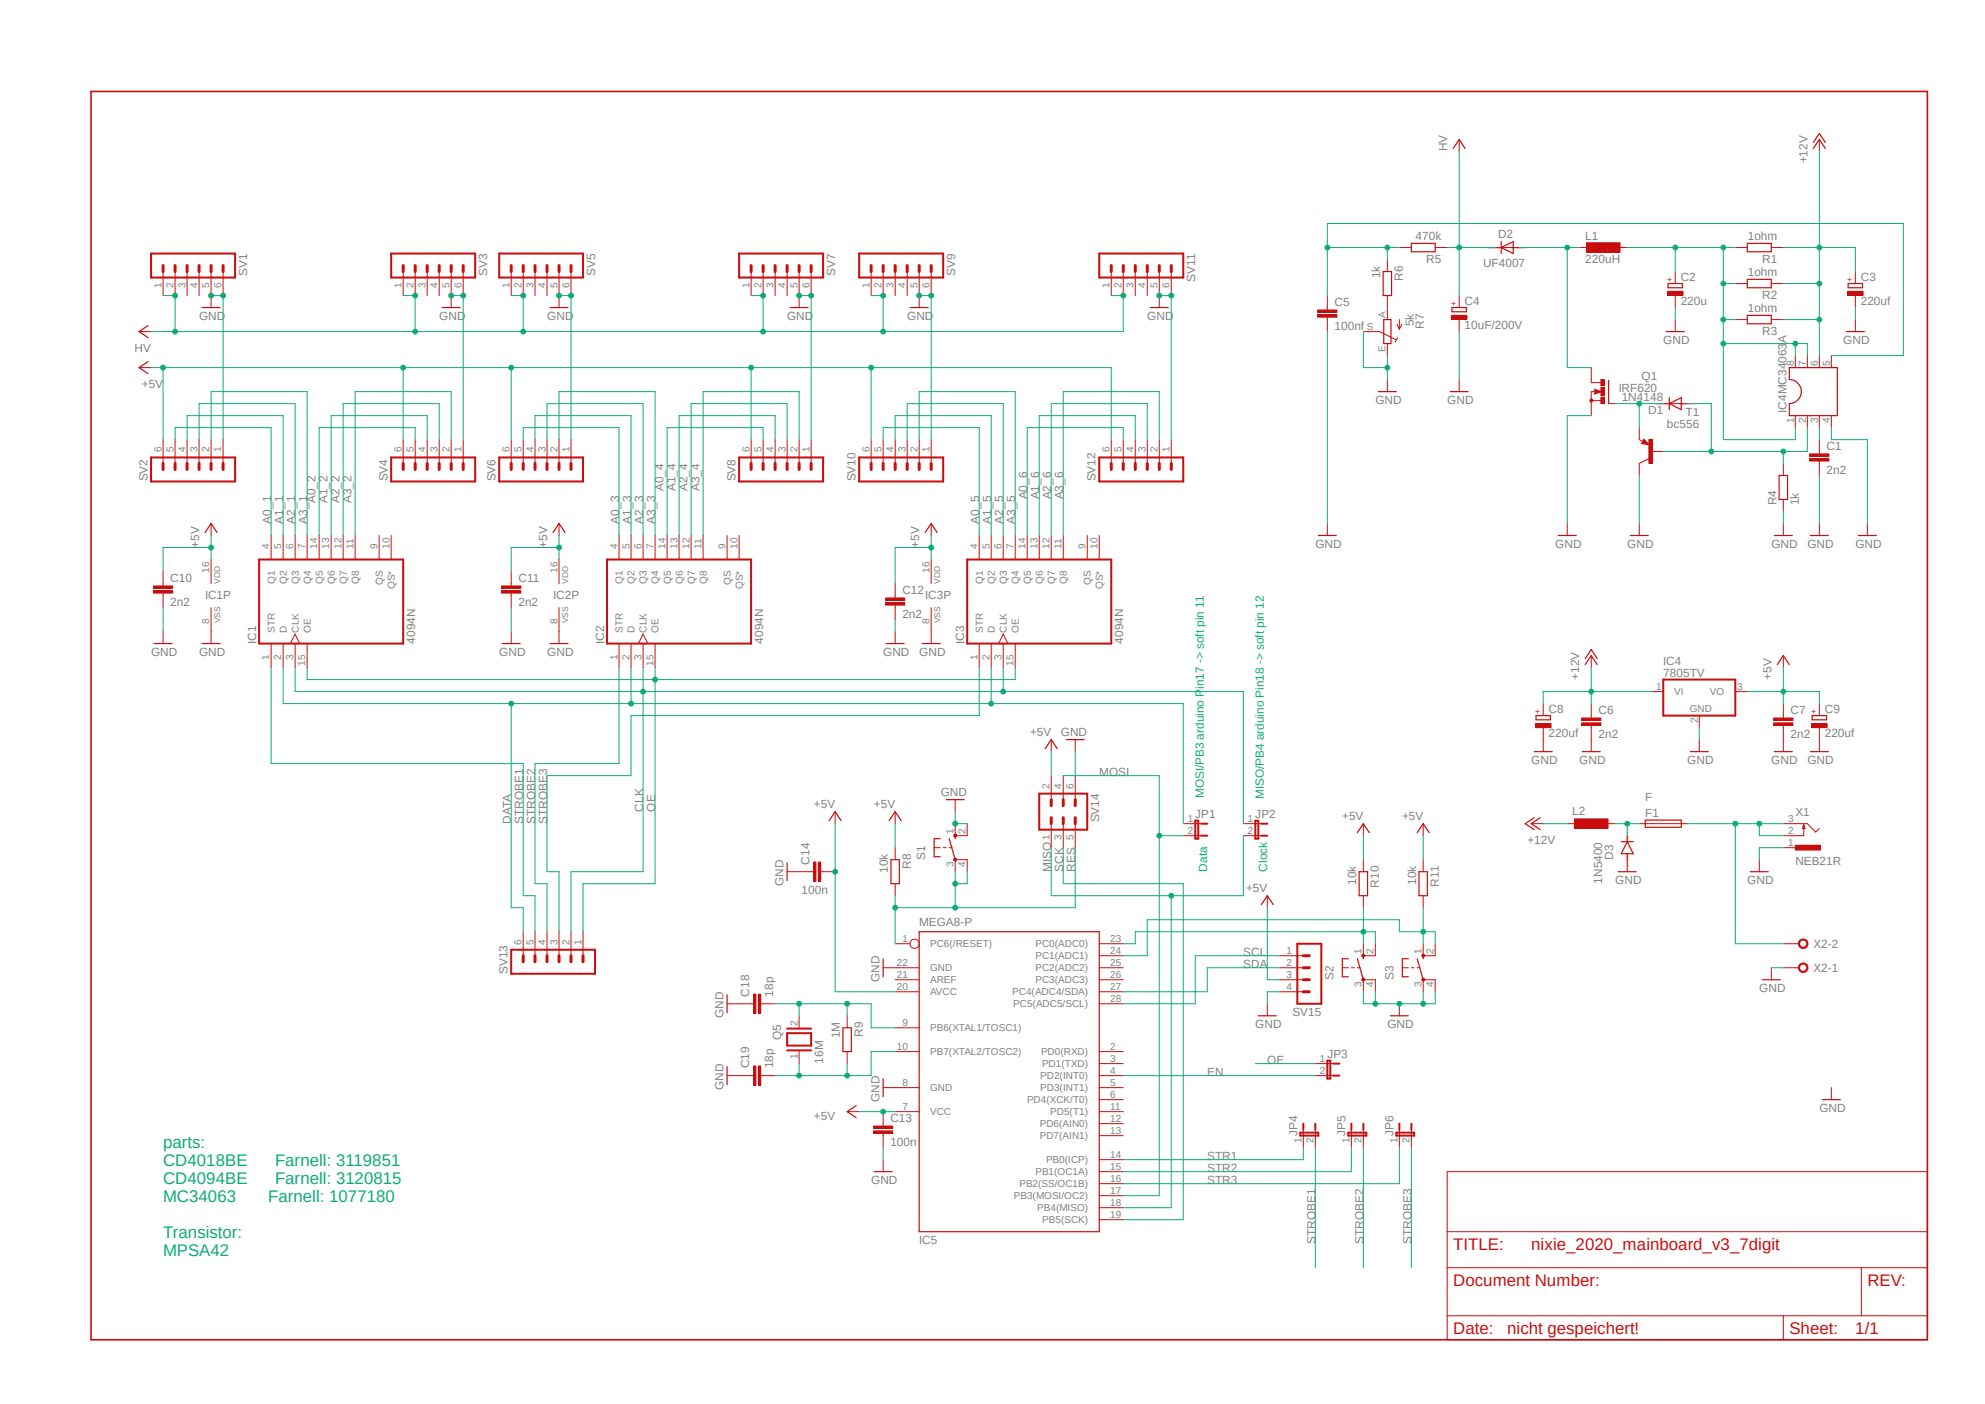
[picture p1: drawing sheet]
<svg xmlns="http://www.w3.org/2000/svg" width="420mm" height="297mm" viewBox="0 0 420 297" stroke-linecap="round" stroke-linejoin="round" font-family="sans-serif">
<defs><g id="words">
<g font-size="3.6" fill="#0dab76">
<text x="34.5" y="242.8">parts:</text>
<text x="34.5" y="246.6">CD4018BE</text>
<text x="34.5" y="250.4">CD4094BE</text>
<text x="58.2" y="246.6">Farnell: 3119851</text>
<text x="58.2" y="250.4">Farnell: 3120815</text>
<text x="34.5" y="254.2">MC34063</text>
<text x="56.8" y="254.2">Farnell: 1077180</text>
<text x="34.5" y="261.8">Transistor:</text>
<text x="34.5" y="265.6">MPSA42</text>
</g>
<g font-size="3.6" fill="#c90d0c">
<text x="307.5" y="264.4">TITLE:</text>
<text x="324" y="264.4">nixie_2020_mainboard_v3_7digit</text>
<text x="307.5" y="272">Document Number:</text>
<text x="395.1" y="272">REV:</text>
<text x="307.5" y="282.2">Date:</text>
<text x="318.9" y="282.2">nicht gespeichert!</text>
<text x="378.6" y="282.2">Sheet:</text>
<text x="392.5" y="282.2">1/1</text>
</g>
<g font-size="2.5" fill="#808080">
<text x="306.2" y="32" transform="rotate(-90 306.2 32)">HV</text>
<text x="382.4" y="34.6" transform="rotate(-90 382.4 34.6)">+12V</text>
<text x="299.5" y="50.8">470k</text>
<text x="317" y="50.3">D2</text>
<text x="335.4" y="50.8">L1</text>
<text x="369.8" y="50.8">1ohm</text>
<text x="52.3" y="58.3" transform="rotate(-90 52.3 58.3)">SV1</text>
<text x="103.1" y="58.3" transform="rotate(-90 103.1 58.3)">SV3</text>
<text x="125.9" y="58.3" transform="rotate(-90 125.9 58.3)">SV5</text>
<text x="176.7" y="58.3" transform="rotate(-90 176.7 58.3)">SV7</text>
<text x="202.1" y="58.3" transform="rotate(-90 202.1 58.3)">SV9</text>
<text x="252.9" y="59.6" transform="rotate(-90 252.9 59.6)">SV11</text>
<text x="292" y="58.8" transform="rotate(-90 292 58.8)">1k</text>
<text x="296.8" y="59.4" transform="rotate(-90 296.8 59.4)">R6</text>
<text x="301.8" y="55.6">R5</text>
<text x="313.8" y="56.4">UF4007</text>
<text x="335.4" y="55.7">220uH</text>
<text x="355.6" y="59.5">C2</text>
<text x="369.8" y="58.5">1ohm</text>
<text x="372.8" y="55.6">R1</text>
<text x="393.7" y="59.5">C3</text>
<text x="282.4" y="64.7">C5</text>
<text x="309.9" y="64.6">C4</text>
<text x="355.6" y="64.6">220u</text>
<text x="372.8" y="63.2">R2</text>
<text x="393.7" y="64.6">220uf</text>
<text x="42.1" y="67.6">GND</text>
<text x="92.9" y="67.6">GND</text>
<text x="115.8" y="67.6">GND</text>
<text x="166.5" y="67.6">GND</text>
<text x="191.9" y="67.6">GND</text>
<text x="242.7" y="67.6">GND</text>
<text x="282.4" y="69.8">100nf</text>
<text x="299.1" y="69" transform="rotate(-90 299.1 69)">5k</text>
<text x="301.3" y="69.6" transform="rotate(-90 301.3 69.6)">R7</text>
<text x="309.9" y="69.6">10uF/200V</text>
<text x="369.8" y="66.1">1ohm</text>
<text x="372.8" y="70.9">R3</text>
<text x="28.5" y="74.5">HV</text>
<text x="351.9" y="72.7">GND</text>
<text x="390" y="72.7">GND</text>
<text x="30" y="82.1">+5V</text>
<text x="342.5" y="82.8">IRF620</text>
<text x="347.3" y="80.3">Q1</text>
<text x="291" y="85.4">GND</text>
<text x="306.2" y="85.4">GND</text>
<text x="343.1" y="84.8">1N4148</text>
<text x="348.7" y="87.6">D1</text>
<text x="356.6" y="87.9">T1</text>
<text x="378" y="87.3" transform="rotate(-90 378 87.3)">IC4MC34063A</text>
<text x="352.7" y="90.5">bc556</text>
<text x="386.5" y="95.2">C1</text>
<text x="31.2" y="101.9" transform="rotate(-90 31.2 101.9)">SV2</text>
<text x="82" y="101.9" transform="rotate(-90 82 101.9)">SV4</text>
<text x="104.9" y="101.9" transform="rotate(-90 104.9 101.9)">SV6</text>
<text x="155.6" y="101.9" transform="rotate(-90 155.6 101.9)">SV8</text>
<text x="181" y="101.9" transform="rotate(-90 181 101.9)">SV10</text>
<text x="231.8" y="101.9" transform="rotate(-90 231.8 101.9)">SV12</text>
<text x="386.5" y="100.2">2n2</text>
<text x="66.8" y="106.4" transform="rotate(-90 66.8 106.4)">A0_2</text>
<text x="69.3" y="106.4" transform="rotate(-90 69.3 106.4)">A1_2</text>
<text x="71.8" y="106.4" transform="rotate(-90 71.8 106.4)">A2_2</text>
<text x="74.4" y="106.4" transform="rotate(-90 74.4 106.4)">A3_2</text>
<text x="140.4" y="103.9" transform="rotate(-90 140.4 103.9)">A0_4</text>
<text x="142.9" y="103.9" transform="rotate(-90 142.9 103.9)">A1_4</text>
<text x="145.5" y="103.9" transform="rotate(-90 145.5 103.9)">A2_4</text>
<text x="148" y="103.9" transform="rotate(-90 148 103.9)">A3_4</text>
<text x="217.3" y="105.7" transform="rotate(-90 217.3 105.7)">A0_6</text>
<text x="219.9" y="105.7" transform="rotate(-90 219.9 105.7)">A1_6</text>
<text x="222.4" y="105.7" transform="rotate(-90 222.4 105.7)">A2_6</text>
<text x="225" y="105.7" transform="rotate(-90 225 105.7)">A3_6</text>
<text x="375.8" y="106.9" transform="rotate(-90 375.8 106.9)">R4</text>
<text x="380.6" y="106.9" transform="rotate(-90 380.6 106.9)">1k</text>
<text x="57.4" y="110.7" transform="rotate(-90 57.4 110.7)">A0_1</text>
<text x="59.9" y="110.7" transform="rotate(-90 59.9 110.7)">A1_1</text>
<text x="62.4" y="110.7" transform="rotate(-90 62.4 110.7)">A2_1</text>
<text x="65" y="110.7" transform="rotate(-90 65 110.7)">A3_1</text>
<text x="131" y="110.7" transform="rotate(-90 131 110.7)">A0_3</text>
<text x="133.5" y="110.7" transform="rotate(-90 133.5 110.7)">A1_3</text>
<text x="136.1" y="110.7" transform="rotate(-90 136.1 110.7)">A2_3</text>
<text x="138.6" y="110.7" transform="rotate(-90 138.6 110.7)">A3_3</text>
<text x="207.2" y="110.7" transform="rotate(-90 207.2 110.7)">A0_5</text>
<text x="209.7" y="110.7" transform="rotate(-90 209.7 110.7)">A1_5</text>
<text x="212.3" y="110.7" transform="rotate(-90 212.3 110.7)">A2_5</text>
<text x="214.8" y="110.7" transform="rotate(-90 214.8 110.7)">A3_5</text>
<text x="42.1" y="115.8" transform="rotate(-90 42.1 115.8)">+5V</text>
<text x="115.8" y="115.8" transform="rotate(-90 115.8 115.8)">+5V</text>
<text x="194.5" y="115.8" transform="rotate(-90 194.5 115.8)">+5V</text>
<text x="278.3" y="115.8">GND</text>
<text x="329.1" y="115.8">GND</text>
<text x="344.3" y="115.8">GND</text>
<text x="374.8" y="115.8">GND</text>
<text x="382.4" y="115.8">GND</text>
<text x="392.6" y="115.8">GND</text>
<text x="36" y="123.1">C10</text>
<text x="109.7" y="123.1">C11</text>
<text x="190.9" y="125.6">C12</text>
<text x="36" y="128.1">2n2</text>
<text x="43.4" y="126.6">IC1P</text>
<text x="109.7" y="128.1">2n2</text>
<text x="117.1" y="126.6">IC2P</text>
<text x="190.9" y="130.7">2n2</text>
<text x="195.8" y="126.6">IC3P</text>
<text x="54.2" y="136.1" transform="rotate(-90 54.2 136.1)">IC1</text>
<text x="87.8" y="136.1" transform="rotate(-90 87.8 136.1)">4094N</text>
<text x="127.8" y="136.1" transform="rotate(-90 127.8 136.1)">IC2</text>
<text x="161.5" y="136.1" transform="rotate(-90 161.5 136.1)">4094N</text>
<text x="204" y="136.1" transform="rotate(-90 204 136.1)">IC3</text>
<text x="237.7" y="136.1" transform="rotate(-90 237.7 136.1)">4094N</text>
<text x="32" y="138.7">GND</text>
<text x="42.1" y="138.7">GND</text>
<text x="105.6" y="138.7">GND</text>
<text x="115.8" y="138.7">GND</text>
<text x="186.9" y="138.7">GND</text>
<text x="194.5" y="138.7">GND</text>
<text x="334.1" y="143.8" transform="rotate(-90 334.1 143.8)">+12V</text>
<text x="351.9" y="143.1">7805TV</text>
<text x="351.9" y="140.6">IC4</text>
<text x="374.8" y="143.8" transform="rotate(-90 374.8 143.8)">+5V</text>
<text x="217.9" y="155.7">+5V</text>
<text x="224.5" y="155.7">GND</text>
<text x="327.7" y="150.9">C8</text>
<text x="338.2" y="151">C6</text>
<text x="378.8" y="151">C7</text>
<text x="386.1" y="150.9">C9</text>
<text x="327.7" y="156">220uf</text>
<text x="334.1" y="161.5">GND</text>
<text x="338.2" y="156.1">2n2</text>
<text x="357" y="161.5">GND</text>
<text x="374.8" y="161.5">GND</text>
<text x="378.8" y="156.1">2n2</text>
<text x="386.1" y="156">220uf</text>
<text x="232.6" y="164.1">MOSI</text>
<text x="136.1" y="171.7" transform="rotate(-90 136.1 171.7)">CLK</text>
<text x="138.6" y="171.7" transform="rotate(-90 138.6 171.7)">OE</text>
<text x="172.2" y="170.9">+5V</text>
<text x="184.9" y="170.9">+5V</text>
<text x="199.1" y="168.4">GND</text>
<text x="232.6" y="174" transform="rotate(-90 232.6 174)">SV14</text>
<text x="252.9" y="173">JP1</text>
<text x="265.6" y="173">JP2</text>
<text x="284" y="173.5">+5V</text>
<text x="296.7" y="173.5">+5V</text>
<text x="332.6" y="172.4">L2</text>
<text x="348.1" y="169.5">F</text>
<text x="348.1" y="172.8">F1</text>
<text x="379.9" y="172.7">X1</text>
<text x="108.2" y="174.2" transform="rotate(-90 108.2 174.2)">DATA</text>
<text x="110.7" y="174.2" transform="rotate(-90 110.7 174.2)">STROBE1</text>
<text x="113.2" y="174.2" transform="rotate(-90 113.2 174.2)">STROBE2</text>
<text x="115.8" y="174.2" transform="rotate(-90 115.8 174.2)">STROBE3</text>
<text x="323.2" y="178.6">+12V</text>
<text x="171.2" y="182.9" transform="rotate(-90 171.2 182.9)">C14</text>
<text x="187.9" y="184.7" transform="rotate(-90 187.9 184.7)">10k</text>
<text x="192.7" y="183.8" transform="rotate(-90 192.7 183.8)">R8</text>
<text x="195.8" y="181.9" transform="rotate(-90 195.8 181.9)">S1</text>
<text x="222.4" y="184.4" transform="rotate(-90 222.4 184.4)">MISO</text>
<text x="225" y="184.4" transform="rotate(-90 225 184.4)">SCK</text>
<text x="227.5" y="184.4" transform="rotate(-90 227.5 184.4)">RES</text>
<text x="341.3" y="181.9" transform="rotate(-90 341.3 181.9)">D3</text>
<text x="379.9" y="182.9">NEB21R</text>
<text x="165.8" y="187.5" transform="rotate(-90 165.8 187.5)">GND</text>
<text x="169.6" y="189.1">100n</text>
<text x="263.7" y="188.7">+5V</text>
<text x="286.9" y="187.2" transform="rotate(-90 286.9 187.2)">10k</text>
<text x="291.7" y="187.8" transform="rotate(-90 291.7 187.8)">R10</text>
<text x="299.6" y="187.2" transform="rotate(-90 299.6 187.2)">10k</text>
<text x="304.4" y="187.6" transform="rotate(-90 304.4 187.6)">R11</text>
<text x="339" y="186.9" transform="rotate(-90 339 186.9)">1N5400</text>
<text x="341.8" y="186.9">GND</text>
<text x="369.7" y="186.9">GND</text>
<text x="194.5" y="195.8">MEGA8-P</text>
<text x="263.1" y="202.2">SCL</text>
<text x="383.7" y="200.5">X2-2</text>
<text x="107.4" y="206" transform="rotate(-90 107.4 206)">SV13</text>
<text x="186.1" y="207.8" transform="rotate(-90 186.1 207.8)">GND</text>
<text x="263.1" y="204.7">SDA</text>
<text x="282.1" y="207.3" transform="rotate(-90 282.1 207.3)">S2</text>
<text x="294.8" y="207.3" transform="rotate(-90 294.8 207.3)">S3</text>
<text x="372.2" y="209.8">GND</text>
<text x="383.7" y="205.6">X2-1</text>
<text x="153.1" y="215.4" transform="rotate(-90 153.1 215.4)">GND</text>
<text x="158.5" y="210.8" transform="rotate(-90 158.5 210.8)">C18</text>
<text x="163.6" y="210.8" transform="rotate(-90 163.6 210.8)">18p</text>
<text x="273.5" y="214.9">SV15</text>
<text x="165.3" y="220" transform="rotate(-90 165.3 220)">Q5</text>
<text x="177.7" y="219.6" transform="rotate(-90 177.7 219.6)">1M</text>
<text x="182.5" y="219.4" transform="rotate(-90 182.5 219.4)">R9</text>
<text x="265.6" y="217.4">GND</text>
<text x="293.5" y="217.4">GND</text>
<text x="158.5" y="226" transform="rotate(-90 158.5 226)">C19</text>
<text x="163.6" y="226" transform="rotate(-90 163.6 226)">18p</text>
<text x="174.2" y="225" transform="rotate(-90 174.2 225)">16M</text>
<text x="255.4" y="227.5">EN</text>
<text x="268.1" y="225">OE</text>
<text x="280.8" y="223.8">JP3</text>
<text x="153.1" y="230.6" transform="rotate(-90 153.1 230.6)">GND</text>
<text x="186.1" y="233.1" transform="rotate(-90 186.1 233.1)">GND</text>
<text x="172.2" y="236.9">+5V</text>
<text x="188.4" y="237.3">C13</text>
<text x="384.9" y="235.2">GND</text>
<text x="188.4" y="242.4">100n</text>
<text x="255.4" y="245.3">STR1</text>
<text x="274.5" y="240.2" transform="rotate(-90 274.5 240.2)">JP4</text>
<text x="284.7" y="240.2" transform="rotate(-90 284.7 240.2)">JP5</text>
<text x="294.8" y="240.2" transform="rotate(-90 294.8 240.2)">JP6</text>
<text x="184.3" y="250.4">GND</text>
<text x="255.4" y="247.9">STR2</text>
<text x="255.4" y="250.4">STR3</text>
<text x="194.5" y="263.1">IC5</text>
<text x="278.3" y="263.1" transform="rotate(-90 278.3 263.1)">STROBE1</text>
<text x="288.5" y="263.1" transform="rotate(-90 288.5 263.1)">STROBE2</text>
<text x="298.6" y="263.1" transform="rotate(-90 298.6 263.1)">STROBE3</text>
</g>
<g font-size="2.5" fill="#0dab76">
<text x="254.7" y="168.8" transform="rotate(-90 254.7 168.8)">MOSI/PB3 arduino Pin17 -&gt; soft pin 11</text>
<text x="267.4" y="169" transform="rotate(-90 267.4 169)">MISO/PB4 arduino Pin18 -&gt; soft pin 12</text>
<text x="255.4" y="184.4" transform="rotate(-90 255.4 184.4)">Data</text>
<text x="268.1" y="184.4" transform="rotate(-90 268.1 184.4)">Clock</text>
</g>
<g font-size="2.1" fill="#808080">
<text x="34.2" y="61" transform="rotate(-90 34.2 61)">1</text>
<text x="36.7" y="61" transform="rotate(-90 36.7 61)">2</text>
<text x="39.2" y="61" transform="rotate(-90 39.2 61)">3</text>
<text x="41.8" y="61" transform="rotate(-90 41.8 61)">4</text>
<text x="44.3" y="61" transform="rotate(-90 44.3 61)">5</text>
<text x="46.8" y="61" transform="rotate(-90 46.8 61)">6</text>
<text x="84.9" y="61" transform="rotate(-90 84.9 61)">1</text>
<text x="87.5" y="61" transform="rotate(-90 87.5 61)">2</text>
<text x="90" y="61" transform="rotate(-90 90 61)">3</text>
<text x="92.5" y="61" transform="rotate(-90 92.5 61)">4</text>
<text x="95.1" y="61" transform="rotate(-90 95.1 61)">5</text>
<text x="97.6" y="61" transform="rotate(-90 97.6 61)">6</text>
<text x="107.8" y="61" transform="rotate(-90 107.8 61)">1</text>
<text x="110.3" y="61" transform="rotate(-90 110.3 61)">2</text>
<text x="112.9" y="61" transform="rotate(-90 112.9 61)">3</text>
<text x="115.4" y="61" transform="rotate(-90 115.4 61)">4</text>
<text x="117.9" y="61" transform="rotate(-90 117.9 61)">5</text>
<text x="120.5" y="61" transform="rotate(-90 120.5 61)">6</text>
<text x="158.6" y="61" transform="rotate(-90 158.6 61)">1</text>
<text x="161.1" y="61" transform="rotate(-90 161.1 61)">2</text>
<text x="163.7" y="61" transform="rotate(-90 163.7 61)">3</text>
<text x="166.2" y="61" transform="rotate(-90 166.2 61)">4</text>
<text x="168.7" y="61" transform="rotate(-90 168.7 61)">5</text>
<text x="171.3" y="61" transform="rotate(-90 171.3 61)">6</text>
<text x="184" y="61" transform="rotate(-90 184 61)">1</text>
<text x="186.5" y="61" transform="rotate(-90 186.5 61)">2</text>
<text x="189.1" y="61" transform="rotate(-90 189.1 61)">3</text>
<text x="191.6" y="61" transform="rotate(-90 191.6 61)">4</text>
<text x="194.1" y="61" transform="rotate(-90 194.1 61)">5</text>
<text x="196.7" y="61" transform="rotate(-90 196.7 61)">6</text>
<text x="234.7" y="61" transform="rotate(-90 234.7 61)">1</text>
<text x="237.3" y="61" transform="rotate(-90 237.3 61)">2</text>
<text x="239.8" y="61" transform="rotate(-90 239.8 61)">3</text>
<text x="242.4" y="61" transform="rotate(-90 242.4 61)">4</text>
<text x="244.9" y="61" transform="rotate(-90 244.9 61)">5</text>
<text x="247.4" y="61" transform="rotate(-90 247.4 61)">6</text>
<text x="289.2" y="69.8">S</text>
<text x="293.2" y="67.2" transform="rotate(-90 293.2 67.2)">A</text>
<text x="293.2" y="74.4" transform="rotate(-90 293.2 74.4)">E</text>
<text x="379.5" y="77.4" transform="rotate(-90 379.5 77.4)">8</text>
<text x="382.1" y="77.4" transform="rotate(-90 382.1 77.4)">7</text>
<text x="384.6" y="77.4" transform="rotate(-90 384.6 77.4)">6</text>
<text x="387.1" y="77.4" transform="rotate(-90 387.1 77.4)">5</text>
<text x="379.5" y="89.4" transform="rotate(-90 379.5 89.4)">1</text>
<text x="382.1" y="89.4" transform="rotate(-90 382.1 89.4)">2</text>
<text x="384.6" y="89.4" transform="rotate(-90 384.6 89.4)">3</text>
<text x="387.1" y="89.4" transform="rotate(-90 387.1 89.4)">4</text>
<text x="34.2" y="95.7" transform="rotate(-90 34.2 95.7)">6</text>
<text x="36.7" y="95.7" transform="rotate(-90 36.7 95.7)">5</text>
<text x="39.2" y="95.7" transform="rotate(-90 39.2 95.7)">4</text>
<text x="41.8" y="95.7" transform="rotate(-90 41.8 95.7)">3</text>
<text x="44.3" y="95.7" transform="rotate(-90 44.3 95.7)">2</text>
<text x="46.8" y="95.7" transform="rotate(-90 46.8 95.7)">1</text>
<text x="84.9" y="95.7" transform="rotate(-90 84.9 95.7)">6</text>
<text x="87.5" y="95.7" transform="rotate(-90 87.5 95.7)">5</text>
<text x="90" y="95.7" transform="rotate(-90 90 95.7)">4</text>
<text x="92.5" y="95.7" transform="rotate(-90 92.5 95.7)">3</text>
<text x="95.1" y="95.7" transform="rotate(-90 95.1 95.7)">2</text>
<text x="97.6" y="95.7" transform="rotate(-90 97.6 95.7)">1</text>
<text x="107.8" y="95.7" transform="rotate(-90 107.8 95.7)">6</text>
<text x="110.3" y="95.7" transform="rotate(-90 110.3 95.7)">5</text>
<text x="112.9" y="95.7" transform="rotate(-90 112.9 95.7)">4</text>
<text x="115.4" y="95.7" transform="rotate(-90 115.4 95.7)">3</text>
<text x="117.9" y="95.7" transform="rotate(-90 117.9 95.7)">2</text>
<text x="120.5" y="95.7" transform="rotate(-90 120.5 95.7)">1</text>
<text x="158.6" y="95.7" transform="rotate(-90 158.6 95.7)">6</text>
<text x="161.1" y="95.7" transform="rotate(-90 161.1 95.7)">5</text>
<text x="163.7" y="95.7" transform="rotate(-90 163.7 95.7)">4</text>
<text x="166.2" y="95.7" transform="rotate(-90 166.2 95.7)">3</text>
<text x="168.7" y="95.7" transform="rotate(-90 168.7 95.7)">2</text>
<text x="171.3" y="95.7" transform="rotate(-90 171.3 95.7)">1</text>
<text x="184" y="95.7" transform="rotate(-90 184 95.7)">6</text>
<text x="186.5" y="95.7" transform="rotate(-90 186.5 95.7)">5</text>
<text x="189.1" y="95.7" transform="rotate(-90 189.1 95.7)">4</text>
<text x="191.6" y="95.7" transform="rotate(-90 191.6 95.7)">3</text>
<text x="194.1" y="95.7" transform="rotate(-90 194.1 95.7)">2</text>
<text x="196.7" y="95.7" transform="rotate(-90 196.7 95.7)">1</text>
<text x="234.7" y="95.7" transform="rotate(-90 234.7 95.7)">6</text>
<text x="237.3" y="95.7" transform="rotate(-90 237.3 95.7)">5</text>
<text x="239.8" y="95.7" transform="rotate(-90 239.8 95.7)">4</text>
<text x="242.4" y="95.7" transform="rotate(-90 242.4 95.7)">3</text>
<text x="244.9" y="95.7" transform="rotate(-90 244.9 95.7)">2</text>
<text x="247.4" y="95.7" transform="rotate(-90 247.4 95.7)">1</text>
<text x="57" y="116" transform="rotate(-90 57 116)">4</text>
<text x="59.5" y="116" transform="rotate(-90 59.5 116)">5</text>
<text x="62.1" y="116" transform="rotate(-90 62.1 116)">6</text>
<text x="64.6" y="116" transform="rotate(-90 64.6 116)">7</text>
<text x="67.1" y="116" transform="rotate(-90 67.1 116)">14</text>
<text x="69.7" y="116" transform="rotate(-90 69.7 116)">13</text>
<text x="72.2" y="116" transform="rotate(-90 72.2 116)">12</text>
<text x="74.8" y="116" transform="rotate(-90 74.8 116)">11</text>
<text x="79.8" y="116" transform="rotate(-90 79.8 116)">9</text>
<text x="82.4" y="116" transform="rotate(-90 82.4 116)">10</text>
<text x="130.6" y="116" transform="rotate(-90 130.6 116)">4</text>
<text x="133.2" y="116" transform="rotate(-90 133.2 116)">5</text>
<text x="135.7" y="116" transform="rotate(-90 135.7 116)">6</text>
<text x="138.3" y="116" transform="rotate(-90 138.3 116)">7</text>
<text x="140.8" y="116" transform="rotate(-90 140.8 116)">14</text>
<text x="143.3" y="116" transform="rotate(-90 143.3 116)">13</text>
<text x="145.9" y="116" transform="rotate(-90 145.9 116)">12</text>
<text x="148.4" y="116" transform="rotate(-90 148.4 116)">11</text>
<text x="153.5" y="116" transform="rotate(-90 153.5 116)">9</text>
<text x="156" y="116" transform="rotate(-90 156 116)">10</text>
<text x="206.8" y="116" transform="rotate(-90 206.8 116)">4</text>
<text x="209.4" y="116" transform="rotate(-90 209.4 116)">5</text>
<text x="211.9" y="116" transform="rotate(-90 211.9 116)">6</text>
<text x="214.5" y="116" transform="rotate(-90 214.5 116)">7</text>
<text x="217" y="116" transform="rotate(-90 217 116)">14</text>
<text x="219.5" y="116" transform="rotate(-90 219.5 116)">13</text>
<text x="222.1" y="116" transform="rotate(-90 222.1 116)">12</text>
<text x="224.6" y="116" transform="rotate(-90 224.6 116)">11</text>
<text x="229.7" y="116" transform="rotate(-90 229.7 116)">9</text>
<text x="232.2" y="116" transform="rotate(-90 232.2 116)">10</text>
<text x="44.3" y="121.1" transform="rotate(-90 44.3 121.1)">16</text>
<text x="58.1" y="123.6" transform="rotate(-90 58.1 123.6)">Q1</text>
<text x="60.7" y="123.6" transform="rotate(-90 60.7 123.6)">Q2</text>
<text x="63.2" y="123.6" transform="rotate(-90 63.2 123.6)">Q3</text>
<text x="65.7" y="123.6" transform="rotate(-90 65.7 123.6)">Q4</text>
<text x="68.3" y="123.6" transform="rotate(-90 68.3 123.6)">Q5</text>
<text x="70.8" y="123.6" transform="rotate(-90 70.8 123.6)">Q6</text>
<text x="73.4" y="123.6" transform="rotate(-90 73.4 123.6)">Q7</text>
<text x="75.9" y="123.6" transform="rotate(-90 75.9 123.6)">Q8</text>
<text x="81" y="123.8" transform="rotate(-90 81 123.8)">QS</text>
<text x="83.5" y="124.6" transform="rotate(-90 83.5 124.6)">QS*</text>
<text x="117.9" y="121.1" transform="rotate(-90 117.9 121.1)">16</text>
<text x="131.7" y="123.6" transform="rotate(-90 131.7 123.6)">Q1</text>
<text x="134.3" y="123.6" transform="rotate(-90 134.3 123.6)">Q2</text>
<text x="136.8" y="123.6" transform="rotate(-90 136.8 123.6)">Q3</text>
<text x="139.4" y="123.6" transform="rotate(-90 139.4 123.6)">Q4</text>
<text x="141.9" y="123.6" transform="rotate(-90 141.9 123.6)">Q5</text>
<text x="144.4" y="123.6" transform="rotate(-90 144.4 123.6)">Q6</text>
<text x="147" y="123.6" transform="rotate(-90 147 123.6)">Q7</text>
<text x="149.5" y="123.6" transform="rotate(-90 149.5 123.6)">Q8</text>
<text x="154.6" y="123.8" transform="rotate(-90 154.6 123.8)">QS</text>
<text x="157.1" y="124.6" transform="rotate(-90 157.1 124.6)">QS*</text>
<text x="196.7" y="121.1" transform="rotate(-90 196.7 121.1)">16</text>
<text x="207.9" y="123.6" transform="rotate(-90 207.9 123.6)">Q1</text>
<text x="210.5" y="123.6" transform="rotate(-90 210.5 123.6)">Q2</text>
<text x="213" y="123.6" transform="rotate(-90 213 123.6)">Q3</text>
<text x="215.6" y="123.6" transform="rotate(-90 215.6 123.6)">Q4</text>
<text x="218.1" y="123.6" transform="rotate(-90 218.1 123.6)">Q5</text>
<text x="220.6" y="123.6" transform="rotate(-90 220.6 123.6)">Q6</text>
<text x="223.2" y="123.6" transform="rotate(-90 223.2 123.6)">Q7</text>
<text x="225.7" y="123.6" transform="rotate(-90 225.7 123.6)">Q8</text>
<text x="230.8" y="123.8" transform="rotate(-90 230.8 123.8)">QS</text>
<text x="233.3" y="124.6" transform="rotate(-90 233.3 124.6)">QS*</text>
<text x="44.3" y="132" transform="rotate(-90 44.3 132)">8</text>
<text x="58.1" y="133.8" transform="rotate(-90 58.1 133.8)">STR</text>
<text x="60.7" y="133.8" transform="rotate(-90 60.7 133.8)">D</text>
<text x="63.2" y="133.8" transform="rotate(-90 63.2 133.8)">CLK</text>
<text x="65.7" y="133.8" transform="rotate(-90 65.7 133.8)">OE</text>
<text x="117.9" y="132" transform="rotate(-90 117.9 132)">8</text>
<text x="131.7" y="133.8" transform="rotate(-90 131.7 133.8)">STR</text>
<text x="134.3" y="133.8" transform="rotate(-90 134.3 133.8)">D</text>
<text x="136.8" y="133.8" transform="rotate(-90 136.8 133.8)">CLK</text>
<text x="139.4" y="133.8" transform="rotate(-90 139.4 133.8)">OE</text>
<text x="196.7" y="132" transform="rotate(-90 196.7 132)">8</text>
<text x="207.9" y="133.8" transform="rotate(-90 207.9 133.8)">STR</text>
<text x="210.5" y="133.8" transform="rotate(-90 210.5 133.8)">D</text>
<text x="213" y="133.8" transform="rotate(-90 213 133.8)">CLK</text>
<text x="215.6" y="133.8" transform="rotate(-90 215.6 133.8)">OE</text>
<text x="57" y="139.7" transform="rotate(-90 57 139.7)">1</text>
<text x="59.5" y="139.7" transform="rotate(-90 59.5 139.7)">2</text>
<text x="62.1" y="139.7" transform="rotate(-90 62.1 139.7)">3</text>
<text x="64.6" y="140.8" transform="rotate(-90 64.6 140.8)">15</text>
<text x="130.6" y="139.7" transform="rotate(-90 130.6 139.7)">1</text>
<text x="133.2" y="139.7" transform="rotate(-90 133.2 139.7)">2</text>
<text x="135.7" y="139.7" transform="rotate(-90 135.7 139.7)">3</text>
<text x="138.3" y="140.8" transform="rotate(-90 138.3 140.8)">15</text>
<text x="206.8" y="139.7" transform="rotate(-90 206.8 139.7)">1</text>
<text x="209.4" y="139.7" transform="rotate(-90 209.4 139.7)">2</text>
<text x="211.9" y="139.7" transform="rotate(-90 211.9 139.7)">3</text>
<text x="214.5" y="140.8" transform="rotate(-90 214.5 140.8)">15</text>
<text x="350.4" y="146">1</text>
<text x="354.2" y="147.1">VI</text>
<text x="361.8" y="147.1">VO</text>
<text x="367.5" y="146">3</text>
<text x="357.5" y="150.6">GND</text>
<text x="359.2" y="152.9" transform="rotate(-90 359.2 152.9)">2</text>
<text x="222.1" y="166.8" transform="rotate(-90 222.1 166.8)">2</text>
<text x="224.6" y="166.8" transform="rotate(-90 224.6 166.8)">4</text>
<text x="227.2" y="166.8" transform="rotate(-90 227.2 166.8)">6</text>
<text x="251.3" y="173.9">1</text>
<text x="264" y="173.9">1</text>
<text x="378.3" y="173.9">3</text>
<text x="201.8" y="176.4" transform="rotate(-90 201.8 176.4)">1</text>
<text x="204.3" y="176.4" transform="rotate(-90 204.3 176.4)">2</text>
<text x="222.1" y="177.8" transform="rotate(-90 222.1 177.8)">1</text>
<text x="224.6" y="177.8" transform="rotate(-90 224.6 177.8)">3</text>
<text x="227.2" y="177.8" transform="rotate(-90 227.2 177.8)">5</text>
<text x="251.3" y="176.4">2</text>
<text x="264" y="176.4">2</text>
<text x="378.3" y="178.9">1</text>
<text x="378.3" y="176.4">2</text>
<text x="201.8" y="183.4" transform="rotate(-90 201.8 183.4)">3</text>
<text x="204.3" y="183.4" transform="rotate(-90 204.3 183.4)">4</text>
<text x="110.3" y="199.8" transform="rotate(-90 110.3 199.8)">6</text>
<text x="112.9" y="199.8" transform="rotate(-90 112.9 199.8)">5</text>
<text x="115.4" y="199.8" transform="rotate(-90 115.4 199.8)">4</text>
<text x="117.9" y="199.8" transform="rotate(-90 117.9 199.8)">3</text>
<text x="120.5" y="199.8" transform="rotate(-90 120.5 199.8)">2</text>
<text x="123" y="199.8" transform="rotate(-90 123 199.8)">1</text>
<text x="191" y="199.3">1</text>
<text x="196.8" y="200.4">PC6(/RESET)</text>
<text x="219.1" y="202.9">PC1(ADC1)</text>
<text x="219.1" y="200.4">PC0(ADC0)</text>
<text x="234.9" y="201.8">24</text>
<text x="234.9" y="199.3">23</text>
<text x="272.2" y="201.8">1</text>
<text x="288.1" y="201.8" transform="rotate(-90 288.1 201.8)">1</text>
<text x="290.6" y="201.8" transform="rotate(-90 290.6 201.8)">2</text>
<text x="300.8" y="201.8" transform="rotate(-90 300.8 201.8)">1</text>
<text x="303.3" y="201.8" transform="rotate(-90 303.3 201.8)">2</text>
<text x="189.8" y="204.3">22</text>
<text x="189.8" y="206.9">21</text>
<text x="189.8" y="209.4">20</text>
<text x="196.8" y="205.5">GND</text>
<text x="196.8" y="208">AREF</text>
<text x="219.1" y="208">PC3(ADC3)</text>
<text x="219.1" y="205.5">PC2(ADC2)</text>
<text x="234.9" y="209.4">27</text>
<text x="234.9" y="206.9">26</text>
<text x="234.9" y="204.3">25</text>
<text x="272.2" y="204.3">2</text>
<text x="272.2" y="206.9">3</text>
<text x="272.2" y="209.4">4</text>
<text x="288.1" y="208.8" transform="rotate(-90 288.1 208.8)">3</text>
<text x="290.6" y="208.8" transform="rotate(-90 290.6 208.8)">4</text>
<text x="300.8" y="208.8" transform="rotate(-90 300.8 208.8)">3</text>
<text x="303.3" y="208.8" transform="rotate(-90 303.3 208.8)">4</text>
<text x="196.8" y="210.6">AVCC</text>
<text x="214.2" y="210.6">PC4(ADC4/SDA)</text>
<text x="214.4" y="213.1">PC5(ADC5/SCL)</text>
<text x="234.9" y="212">28</text>
<text x="168.7" y="217" transform="rotate(-90 168.7 217)">2</text>
<text x="191" y="217">9</text>
<text x="196.8" y="218.2">PB6(XTAL1/TOSC1)</text>
<text x="168.7" y="224" transform="rotate(-90 168.7 224)">1</text>
<text x="189.8" y="222.1">10</text>
<text x="196.8" y="223.3">PB7(XTAL2/TOSC2)</text>
<text x="220.3" y="223.3">PD0(RXD)</text>
<text x="220.5" y="225.8">PD1(TXD)</text>
<text x="234.9" y="227.2">4</text>
<text x="234.9" y="224.7">3</text>
<text x="234.9" y="222.1">2</text>
<text x="279.3" y="224.7">1</text>
<text x="279.3" y="227.2">2</text>
<text x="191" y="229.7">8</text>
<text x="196.8" y="230.8">GND</text>
<text x="217.3" y="233.4">PD4(XCK/T0)</text>
<text x="220.1" y="230.8">PD3(INT1)</text>
<text x="220.1" y="228.3">PD2(INT0)</text>
<text x="234.9" y="232.3">6</text>
<text x="234.9" y="229.7">5</text>
<text x="191" y="234.8">7</text>
<text x="196.8" y="235.9">VCC</text>
<text x="220" y="238.5">PD6(AIN0)</text>
<text x="222.2" y="235.9">PD5(T1)</text>
<text x="234.9" y="239.9">13</text>
<text x="234.9" y="237.4">12</text>
<text x="234.9" y="234.8">11</text>
<text x="220" y="241">PD7(AIN1)</text>
<text x="234.9" y="245">14</text>
<text x="275.4" y="241.8" transform="rotate(-90 275.4 241.8)">1</text>
<text x="277.9" y="241.8" transform="rotate(-90 277.9 241.8)">2</text>
<text x="285.5" y="241.8" transform="rotate(-90 285.5 241.8)">1</text>
<text x="288.1" y="241.8" transform="rotate(-90 288.1 241.8)">2</text>
<text x="295.7" y="241.8" transform="rotate(-90 295.7 241.8)">1</text>
<text x="298.2" y="241.8" transform="rotate(-90 298.2 241.8)">2</text>
<text x="215.7" y="251.2">PB2(SS/OC1B)</text>
<text x="219.1" y="248.6">PB1(OC1A)</text>
<text x="221.3" y="246.1">PB0(ICP)</text>
<text x="234.9" y="250.1">16</text>
<text x="234.9" y="247.5">15</text>
<text x="214.5" y="253.7">PB3(MOSI/OC2)</text>
<text x="219.5" y="256.2">PB4(MISO)</text>
<text x="234.9" y="257.7">19</text>
<text x="234.9" y="255.1">18</text>
<text x="234.9" y="252.6">17</text>
<text x="220.5" y="258.8">PB5(SCK)</text>
</g>
<g font-size="1.8" fill="#c90d0c">
<text x="353.9" y="59.6" transform="rotate(-90 353.9 59.6)">+</text>
<text x="392" y="59.6" transform="rotate(-90 392 59.6)">+</text>
<text x="308.2" y="64.6" transform="rotate(-90 308.2 64.6)">+</text>
<text x="326" y="151" transform="rotate(-90 326 151)">+</text>
<text x="384.3" y="151" transform="rotate(-90 384.3 151)">+</text>
</g>
<g font-size="1.8" fill="#808080">
<text x="46.6" y="123.4" transform="rotate(-90 46.6 123.4)">VDD</text>
<text x="120.2" y="123.4" transform="rotate(-90 120.2 123.4)">VDD</text>
<text x="198.9" y="123.4" transform="rotate(-90 198.9 123.4)">VDD</text>
<text x="46.6" y="131.8" transform="rotate(-90 46.6 131.8)">VSS</text>
<text x="120.2" y="131.8" transform="rotate(-90 120.2 131.8)">VSS</text>
<text x="198.9" y="131.8" transform="rotate(-90 198.9 131.8)">VSS</text>
</g>
<g font-size=".6" fill="#ffba08">
<text x="314.7" y="52.6">SpiceOrder 2</text>
<text x="319.8" y="52.6">SpiceOrder 1</text>
<text x="350.3" y="85.6">SpiceOrder 2</text>
<text x="355.4" y="85.6">SpiceOrder 1</text>
<text x="344.5" y="178.4" transform="rotate(-90 344.5 178.4)">SpiceOrder 2</text>
<text x="344.5" y="183.5" transform="rotate(-90 344.5 183.5)">SpiceOrder 1</text>
</g>
</g></defs>
<path d="M18.8 19l389.4 265M408.2 19l-389.4 265" fill="none" stroke="#fff" stroke-width=".21"/>
<path d="M19.3 19.3h388.5v264.1h-388.5z" fill="none" stroke="#c90d0c" stroke-width=".34"/>
<g fill="none" stroke="#c90d0c" stroke-width=".21">
<path d="M308.7 29.5v2.5M384.9 29.5v2.5M379.9 75.2v2.6M382.4 75.2v2.6M384.9 75.2v2.6M387.5 75.2v2.6M346.8 93l.8 .4M347.8 92.9l1.1 1.2-1.6-.2zM348.9 97l-2.1 1M379.9 87.9v2.6M382.4 87.9v2.6M384.9 87.9v2.6"/>
<path d="M387.5 87.9v2.6M395.1 110.7v2.6M387.5 230.1v2.5M306.2 247.9h101.6v35.5h-101.6zM306.2 268.2h101.6M306.2 278.3h101.6M306.2 260.6h101.6M377.3 278.3v5.1M393.8 268.2v10.1"/>
</g>
<path d="M307.5 31.4l1.2-1.9 1.3 1.9M383.7 31.4l1.2-1.9 1.3 1.9M383.7 30.1l1.2-1.9 1.3 1.9M378.6 77.8h10.1v10.1h-10.1v-2.5a2.54 2.54 0 0 0 2.5-2.6 2.54 2.54 0 0 0-2.5-2.5zM347.9 93.6h.3l-.3-.3-.3 .4 1 .2-.7-.8-.4 .6M393.2 113.3h3.8M385.6 232.6h3.8" fill="none" stroke="#c90d0c" stroke-width=".25"/>
<path d="M348.9 93h.7v5h-.7z" fill-rule="evenodd" fill="#c90d0c"/>
<g fill="none" stroke="#c90d0c" stroke-width=".21">
<path d="M367.2 52.4h2.5M367.2 60h2.5M374.8 52.4h2.5M374.8 60h2.5M367.2 67.6h2.5M374.8 67.6h2.5M346.8 90.5v2.5M346.8 98v2.6M348.9 93h.7v5h-.7zM349.4 95.5h2.5M351.9 85.4h5.1M384.9 95.5v.5"/>
<path d="M384.9 97.5v.5"/>
</g>
<path d="M369.7 51.5h5.1v1.8h-5.1zM369.7 59.1h5.1v1.8h-5.1zM369.7 66.7h5.1v1.8h-5.1zM353.2 85.4l2.5-1.3v2.6zM353.2 84.1v2.6" fill="none" stroke="#c90d0c" stroke-width=".25"/>
<path d="M382.9 97h4.1v.5h-4.1z" fill-rule="evenodd" fill="#c90d0c"/>
<path d="M382.9 97h4.1v.5h-4.1z" fill="none" stroke="#c90d0c" stroke-width=".21"/>
<path d="M382.9 96h4.1v.5h-4.1z" fill-rule="evenodd" fill="#c90d0c"/>
<g fill="none" stroke="#c90d0c" stroke-width=".21">
<path d="M336.7 80.3v.6h2M336.7 84.8h2M337.4 82.3l1.3 .5-1.3 .6zM337.6 82.8h-.9v2.6M340.4 85.4h1.4M377.3 98v2.6M382.9 96h4.1v.5h-4.1zM384.9 93v2.5M384.9 98v2.6M346.8 110.7v2.6M377.3 105.7v2.5M377.3 110.7v2.6"/>
<path d="M384.9 110.7v2.6"/>
</g>
<path d="M340.4 80.4v5M344.9 113.3h3.8M375.4 113.3h3.8M376.4 100.6h1.8v5.1h-1.8zM383 113.3h3.8" fill="none" stroke="#c90d0c" stroke-width=".25"/>
<path d="M337.6 82.6l.9 .2-.9 .3v-.3h.2" fill="none" stroke="#c90d0c" stroke-width=".34"/>
<path d="M336.5 84.5h.4v.5h-.4z" fill-rule="evenodd" fill="#c90d0c"/>
<path d="M336.5 84.5h.4v.5h-.4z" fill="none" stroke="#c90d0c" stroke-width=".21"/>
<path d="M338.7 84.1h.8v1.3h-.8z" fill-rule="evenodd" fill="#c90d0c"/>
<path d="M338.7 84.1h.8v1.3h-.8z" fill="none" stroke="#c90d0c" stroke-width=".21"/>
<path d="M338.7 80.3h.8v1.3h-.8z" fill-rule="evenodd" fill="#c90d0c"/>
<path d="M338.7 80.3h.8v1.3h-.8z" fill="none" stroke="#c90d0c" stroke-width=".21"/>
<path d="M338.7 82h.8v1.7h-.8z" fill-rule="evenodd" fill="#c90d0c"/>
<path d="M336.7 77.8v2.5M336.7 85.4v2.5M338.7 82h.8v1.7h-.8z" fill="none" stroke="#c90d0c" stroke-width=".21"/>
<path d="M335.7 51.4h7.1v2h-7.1z" fill-rule="evenodd" fill="#c90d0c"/>
<path d="M334.1 52.4h2.6M335.7 51.4h7.1v2h-7.1zM341.8 52.4h2.5M331.6 110.7v2.6" fill="none" stroke="#c90d0c" stroke-width=".21"/>
<path d="M352.9 60h3.1v.9h-3.1zM329.7 113.3h3.8" fill="none" stroke="#c90d0c" stroke-width=".25"/>
<path d="M352.8 61.6h3.3v.9h-3.3z" fill-rule="evenodd" fill="#c90d0c"/>
<path d="M354.5 57.4v2.6M352.8 61.6h3.3v.9h-3.3zM354.5 62.5v2.6" fill="none" stroke="#c90d0c" stroke-width=".21"/>
<path d="M391 60h3.1v.9h-3.1z" fill="none" stroke="#c90d0c" stroke-width=".25"/>
<path d="M390.9 61.6h3.3v.9h-3.3z" fill-rule="evenodd" fill="#c90d0c"/>
<path d="M392.6 57.4v2.6M354.5 67.6v2.5M390.9 61.6h3.3v.9h-3.3zM392.6 62.5v2.6M392.6 67.6v2.5" fill="none" stroke="#c90d0c" stroke-width=".21"/>
<path d="M307.2 65.1h3.1v.9h-3.1zM352.6 70.1h3.8M390.7 70.1h3.8" fill="none" stroke="#c90d0c" stroke-width=".25"/>
<path d="M307.1 66.7h3.3v.9h-3.3z" fill-rule="evenodd" fill="#c90d0c"/>
<g fill="none" stroke="#c90d0c" stroke-width=".21">
<path d="M293.5 54.9v2.5M296.1 52.4h2.5M303.7 52.4h2.5M316.4 52.4h5M280.8 65.1v.5M280.8 67.1v.5M288.5 70.1h3.4l3.5 1.8M293.5 62.5v5.1M293.5 72.7v2.5M295.6 68.6l.5 1M295.7 71.4l-.5 .9M296.1 67.6v2"/>
<path d="M296.6 68.6l-.5 1M307.1 66.7h3.3v.9h-3.3zM308.7 62.5v2.6M308.7 67.6v2.5M293.5 80.3v2.5M308.7 80.3v2.5"/>
</g>
<path d="M292.7 57.4h1.7v5.1h-1.7zM298.6 51.5h5.1v1.8h-5.1zM317.6 52.4l2.6-1.3v2.5zM317.6 51.1v2.5M292.8 67.6h1.5v5.1h-1.5zM291.6 82.8h3.8M306.8 82.8h3.8" fill="none" stroke="#c90d0c" stroke-width=".25"/>
<path d="M278.8 66.6h4.1v.5h-4.1z" fill-rule="evenodd" fill="#c90d0c"/>
<path d="M278.8 66.6h4.1v.5h-4.1z" fill="none" stroke="#c90d0c" stroke-width=".21"/>
<path d="M278.8 65.6h4.1v.5h-4.1z" fill-rule="evenodd" fill="#c90d0c"/>
<g fill="none" stroke="#c90d0c" stroke-width=".21">
<path d="M108.2 57.4v5.1M110.7 57.4v5.1M113.2 57.4v5.1M115.7 57.4v5.1M118.3 57.4v7.7M120.8 57.4v5.1M158.9 57.4v5.1M161.5 57.4v5.1M164 57.4v5.1M166.5 57.4v5.1M169.1 57.4v7.7M171.6 57.4v5.1"/>
<path d="M184.3 57.4v5.1M186.9 57.4v5.1M189.4 57.4v5.1M191.9 57.4v5.1M194.5 57.4v7.7M197 57.4v5.1M235.1 57.4v5.1M237.7 57.4v5.1M240.2 57.4v5.1M242.7 57.4v5.1M245.3 57.4v7.7M247.8 57.4v5.1"/>
<path d="M29.4 70.1h2.6M29.4 77.8h2.6M278.8 65.6h4.1v.5h-4.1zM280.8 62.5v2.6M280.8 67.6v2.5M108.2 93v5M110.7 93v5M113.2 93v5M115.7 93v5M118.3 93v5M120.8 93v5M158.9 93v5"/>
<path d="M161.5 93v5M164 93v5M166.5 93v5M169.1 93v5M171.6 93v5M184.3 93v5M186.9 93v5M189.4 93v5M191.9 93v5M194.5 93v5M197 93v5M235.1 93v5"/>
<path d="M237.7 93v5M240.2 93v5M242.7 93v5M245.3 93v5M247.8 93v5M118.3 110.7v2.6M118.3 118.4v5M131 113.3v5.1M133.5 113.3v5.1M136.1 113.3v5.1M138.6 113.3v5.1M141.1 113.3v5.1"/>
<path d="M143.7 113.3v5.1M146.2 113.3v5.1M148.8 113.3v5.1M153.8 113.3v5.1M156.4 113.3v5.1M197 110.7v2.6M197 118.4v5M207.2 113.3v5.1M209.7 113.3v5.1M212.3 113.3v5.1M214.8 113.3v5.1M217.3 113.3v5.1"/>
<path d="M219.9 113.3v5.1M222.4 113.3v5.1M225 113.3v5.1M230 113.3v5.1M232.6 113.3v5.1M280.8 110.7v2.6M118.3 128.5v7.6M131 136.1v5.1M133.5 136.1v5.1M135.1 136.1l1-1.9 1 1.9M136.1 136.1v5.1M138.6 136.1v5.1"/>
<path d="M197 128.5v7.6M207.2 136.1v5.1M209.7 136.1v5.1M211.3 136.1l1-1.9 .9 1.9M212.3 136.1v5.1M214.8 136.1v5.1M336.7 138.7v2.5M377.3 138.7v2.5M336.7 151.4v.5M336.7 153.4v.5M336.7 156.5v2.5M349.4 146.3h2.5"/>
<path d="M359.5 151.4v2.5M359.5 156.5v2.5M367.2 146.3h2.5M377.3 156.5v2.5M110.7 197.1v5.1M113.2 197.1v5.1M115.7 197.1v5.1M118.3 197.1v5.1M120.8 197.1v5.1M123.4 197.1v5.1"/>
</g>
<g fill="none" stroke="#c90d0c" stroke-width=".25">
<path d="M31.3 68.9l-1.9 1.2 1.9 1.3M31.3 76.5l-1.9 1.3 1.9 1.2M116.4 65.1h3.8M167.2 65.1h3.8M192.6 65.1h3.8M243.4 65.1h3.8M117 112.6l1.3-1.9 1.2 1.9M195.7 112.6l1.3-1.9 1.3 1.9M278.9 113.3h3.8M116.4 136.1h3.8M195.1 136.1h3.8M335.4 139.3l1.3-1.9 1.2 1.9"/>
<path d="M334.8 159h3.8M335.4 140.6l1.3-1.9 1.2 1.9M357.6 159h3.8M375.4 159h3.8M376 140.6l1.3-1.9 1.3 1.9"/>
</g>
<path d="M105.6 53.6h17.8v5.1h-17.8zM156.4 53.6h17.8v5.1h-17.8zM181.8 53.6h17.8v5.1h-17.8zM232.6 53.6h17.8v5.1h-17.8zM105.6 96.8h17.8v5.1h-17.8zM156.4 96.8h17.8v5.1h-17.8zM181.8 96.8h17.8v5.1h-17.8zM232.6 96.8h17.8v5.1h-17.8zM128.4 118.4h30.5v17.7h-30.5zM204.6 118.4h30.5v17.7h-30.5zM351.9 143.8h15.3v7.6h-15.3zM108.2 200.9h17.7v5.1h-17.7z" fill="none" stroke="#c90d0c" stroke-width=".42"/>
<g fill="none" stroke="#c90d0c" stroke-width=".64">
<path d="M108.2 56.2v1.2M110.7 56.2v1.2M113.2 56.2v1.2M115.7 56.2v1.2M118.3 56.2v1.2M120.8 56.2v1.2M158.9 56.2v1.2M161.5 56.2v1.2M164 56.2v1.2M166.5 56.2v1.2M169.1 56.2v1.2M171.6 56.2v1.2"/>
<path d="M184.3 56.2v1.2M186.9 56.2v1.2M189.4 56.2v1.2M191.9 56.2v1.2M194.5 56.2v1.2M197 56.2v1.2M235.1 56.2v1.2M237.7 56.2v1.2M240.2 56.2v1.2M242.7 56.2v1.2M245.3 56.2v1.2M247.8 56.2v1.2"/>
<path d="M108.2 98v1.3M110.7 98v1.3M113.2 98v1.3M115.7 98v1.3M118.3 98v1.3M120.8 98v1.3M158.9 98v1.3M161.5 98v1.3M164 98v1.3M166.5 98v1.3M169.1 98v1.3M171.6 98v1.3"/>
<path d="M184.3 98v1.3M186.9 98v1.3M189.4 98v1.3M191.9 98v1.3M194.5 98v1.3M197 98v1.3M235.1 98v1.3M237.7 98v1.3M240.2 98v1.3M242.7 98v1.3M245.3 98v1.3M247.8 98v1.3"/>
<path d="M110.7 202.2v1.3M113.2 202.2v1.3M115.7 202.2v1.3M118.3 202.2v1.3M120.8 202.2v1.3M123.4 202.2v1.3"/>
</g>
<path d="M334.6 152.9h4.1v.5h-4.1z" fill-rule="evenodd" fill="#c90d0c"/>
<path d="M334.6 152.9h4.1v.5h-4.1z" fill="none" stroke="#c90d0c" stroke-width=".21"/>
<path d="M334.6 151.9h4.1v.5h-4.1z" fill-rule="evenodd" fill="#c90d0c"/>
<path d="M334.6 151.9h4.1v.5h-4.1zM336.7 148.8v2.6M336.7 153.9v2.6M377.3 151.4v.5M377.3 153.4v.5" fill="none" stroke="#c90d0c" stroke-width=".21"/>
<path d="M375.3 152.9h4v.5h-4z" fill-rule="evenodd" fill="#c90d0c"/>
<path d="M375.3 152.9h4v.5h-4z" fill="none" stroke="#c90d0c" stroke-width=".21"/>
<path d="M375.3 151.9h4v.5h-4z" fill-rule="evenodd" fill="#c90d0c"/>
<path d="M375.3 151.9h4v.5h-4zM377.3 148.8v2.6M377.3 153.9v2.6" fill="none" stroke="#c90d0c" stroke-width=".21"/>
<path d="M325 151.4h3v.9h-3z" fill="none" stroke="#c90d0c" stroke-width=".25"/>
<path d="M324.9 153.1h3.3v.8h-3.3z" fill-rule="evenodd" fill="#c90d0c"/>
<path d="M324.9 153.1h3.3v.8h-3.3zM326.5 148.8v2.6M326.5 153.9v2.6" fill="none" stroke="#c90d0c" stroke-width=".21"/>
<path d="M383.4 151.4h3.1v.9h-3.1z" fill="none" stroke="#c90d0c" stroke-width=".25"/>
<path d="M383.3 153.1h3.3v.8h-3.3z" fill-rule="evenodd" fill="#c90d0c"/>
<g fill="none" stroke="#c90d0c" stroke-width=".21">
<path d="M34.5 57.4v5.1M37 57.4v5.1M39.6 57.4v5.1M42.1 57.4v5.1M44.7 57.4v7.7M47.2 57.4v5.1M85.3 57.4v5.1M87.8 57.4v5.1M90.4 57.4v5.1M92.9 57.4v5.1M95.5 57.4v7.7M98 57.4v5.1"/>
<path d="M34.5 93v5M37 93v5M39.6 93v5M42.1 93v5M44.7 93v5M47.2 93v5M85.3 93v5M87.8 93v5M90.4 93v5M92.9 93v5M95.5 93v5M98 93v5"/>
<path d="M44.7 110.7v2.6M44.7 118.4v5M57.4 113.3v5.1M59.9 113.3v5.1M62.4 113.3v5.1M65 113.3v5.1M67.5 113.3v5.1M70.1 113.3v5.1M72.6 113.3v5.1M75.1 113.3v5.1M80.2 113.3v5.1M82.8 113.3v5.1"/>
<path d="M34.5 123.4v.6M34.5 125.5v.5M44.7 128.5v7.6M57.4 136.1v5.1M59.9 136.1v5.1M61.4 136.1l1-1.9 1 1.9M62.4 136.1v5.1M65 136.1v5.1M326.5 156.5v2.5M383.3 153.1h3.3v.8h-3.3zM384.9 148.8v2.6M384.9 153.9v5.1"/>
</g>
<path d="M42.8 65.1h3.8M93.6 65.1h3.8M43.4 112.6l1.3-1.9 1.2 1.9M42.8 136.1h3.8M324.6 159h3.8M383 159h3.8" fill="none" stroke="#c90d0c" stroke-width=".25"/>
<path d="M32 53.6h17.7v5.1h-17.7zM82.8 53.6h17.7v5.1h-17.7zM32 96.8h17.7v5.1h-17.7zM82.8 96.8h17.7v5.1h-17.7zM54.8 118.4h30.5v17.7h-30.5z" fill="none" stroke="#c90d0c" stroke-width=".42"/>
<g fill="none" stroke="#c90d0c" stroke-width=".64">
<path d="M34.5 56.2v1.2M37 56.2v1.2M39.6 56.2v1.2M42.1 56.2v1.2M44.7 56.2v1.2M47.2 56.2v1.2M85.3 56.2v1.2M87.8 56.2v1.2M90.4 56.2v1.2M92.9 56.2v1.2M95.5 56.2v1.2M98 56.2v1.2"/>
<path d="M34.5 98v1.3M37 98v1.3M39.6 98v1.3M42.1 98v1.3M44.7 98v1.3M47.2 98v1.3M85.3 98v1.3M87.8 98v1.3M90.4 98v1.3M92.9 98v1.3M95.5 98v1.3M98 98v1.3"/>
</g>
<path d="M32.5 125h4v.5h-4z" fill-rule="evenodd" fill="#c90d0c"/>
<path d="M32.5 125h4v.5h-4z" fill="none" stroke="#c90d0c" stroke-width=".21"/>
<path d="M32.5 124h4v.5h-4z" fill-rule="evenodd" fill="#c90d0c"/>
<path d="M32.5 124h4v.5h-4zM34.5 120.9v2.5M34.5 126v2.5M108.2 123.4v.6M108.2 125.5v.5" fill="none" stroke="#c90d0c" stroke-width=".21"/>
<path d="M106.1 125h4.1v.5h-4.1z" fill-rule="evenodd" fill="#c90d0c"/>
<path d="M106.1 125h4.1v.5h-4.1z" fill="none" stroke="#c90d0c" stroke-width=".21"/>
<path d="M106.1 124h4.1v.5h-4.1z" fill-rule="evenodd" fill="#c90d0c"/>
<path d="M106.1 124h4.1v.5h-4.1zM108.2 120.9v2.5M108.2 126v2.5M189.4 126v.5M189.4 128v.5" fill="none" stroke="#c90d0c" stroke-width=".21"/>
<path d="M187.4 127.5h4v.5h-4z" fill-rule="evenodd" fill="#c90d0c"/>
<path d="M187.4 127.5h4v.5h-4z" fill="none" stroke="#c90d0c" stroke-width=".21"/>
<path d="M187.4 126.5h4v.5h-4z" fill-rule="evenodd" fill="#c90d0c"/>
<g fill="none" stroke="#c90d0c" stroke-width=".21">
<path d="M34.5 133.6v2.5M108.2 133.6v2.5M187.4 126.5h4v.5h-4zM189.4 123.4v2.6M189.4 128.5v2.6M189.4 133.6v2.5M189.4 199.6h3.1M232.6 199.6h5.1M186.9 204.7h7.6M189.4 217.4h5.1M189.4 207.3h5.1M189.4 209.8h5.1"/>
<path d="M232.6 204.7h5.1M232.6 207.3h5.1M232.6 209.8h5.1M232.6 212.3h5.1M232.6 202.2h5.1M186.9 230.1h7.6M186.9 237.7v.5M186.9 239.7v.5M189.4 222.5h5.1M189.4 235.2h5.1M232.6 222.5h5.1M232.6 230.1h5.1"/>
<path d="M232.6 235.2h5.1M232.6 237.7h5.1M232.6 232.6h5.1M232.6 227.5h5.1M232.6 225h5.1M232.6 258h5.1M232.6 255.5h5.1M232.6 252.9h5.1M232.6 250.4h5.1M232.6 247.9h5.1M232.6 245.3h5.1M232.6 240.2h5.1"/>
<circle cx="193.5" cy="199.6" r=".98"/>
</g>
<path d="M32.6 136.1h3.8M106.3 136.1h3.8M187.5 136.1h3.8M194.5 197.1h38.1v63.5h-38.1zM186.9 202.8v3.8M186.9 228.2v3.8" fill="none" stroke="#c90d0c" stroke-width=".25"/>
<path d="M184.8 239.2h4.1v.5h-4.1z" fill-rule="evenodd" fill="#c90d0c"/>
<path d="M184.8 239.2h4.1v.5h-4.1z" fill="none" stroke="#c90d0c" stroke-width=".21"/>
<path d="M184.8 238.2h4.1v.5h-4.1z" fill-rule="evenodd" fill="#c90d0c"/>
<path d="M176.7 171.7v2.5M171.6 184.4h.5M173.7 184.4h.5M179.2 235.2h2.6M184.8 238.2h4.1v.5h-4.1zM186.9 235.2v2.5M186.9 240.2v2.6" fill="none" stroke="#c90d0c" stroke-width=".21"/>
<path d="M175.4 173.6l1.3-1.9 1.3 1.9M181.1 233.9l-1.9 1.3 1.9 1.2" fill="none" stroke="#c90d0c" stroke-width=".25"/>
<path d="M173.1 182.4h.6v4h-.6z" fill-rule="evenodd" fill="#c90d0c"/>
<path d="M173.1 182.4h.6v4h-.6z" fill="none" stroke="#c90d0c" stroke-width=".21"/>
<path d="M172.1 182.4h.5v4h-.5z" fill-rule="evenodd" fill="#c90d0c"/>
<path d="M166.5 184.4h5.1M172.1 182.4h.5v4h-.5zM174.2 184.4h2.5M158.9 212.3h.5M161 212.3h.5M169.1 214.9v2.5M169.1 222.5v2.5M186.9 245.3v2.6" fill="none" stroke="#c90d0c" stroke-width=".21"/>
<path d="M166.5 182.5v3.8M185 247.9h3.8" fill="none" stroke="#c90d0c" stroke-width=".25"/>
<path d="M166.5 218.6h5.1v2.6h-5.1zM166.5 217.6h5.1M166.5 222.2h5.1" fill="none" stroke="#c90d0c" stroke-width=".42"/>
<path d="M160.4 210.3h.6v4.1h-.6z" fill-rule="evenodd" fill="#c90d0c"/>
<path d="M160.4 210.3h.6v4.1h-.6z" fill="none" stroke="#c90d0c" stroke-width=".21"/>
<path d="M159.4 210.3h.5v4.1h-.5z" fill-rule="evenodd" fill="#c90d0c"/>
<path d="M156.4 212.3h2.5M159.4 210.3h.5v4.1h-.5zM161.5 212.3h2.5M158.9 227.5h.5M161 227.5h.5" fill="none" stroke="#c90d0c" stroke-width=".21"/>
<path d="M160.4 225.5h.6v4.1h-.6z" fill-rule="evenodd" fill="#c90d0c"/>
<path d="M160.4 225.5h.6v4.1h-.6z" fill="none" stroke="#c90d0c" stroke-width=".21"/>
<path d="M159.4 225.5h.5v4.1h-.5z" fill-rule="evenodd" fill="#c90d0c"/>
<g fill="none" stroke="#c90d0c" stroke-width=".21">
<path d="M222.4 156.5v2.5M227.5 156.5v2.5M189.4 171.7v2.5M189.4 179.3v2.6M222.4 164.1v5.1M222.4 174.2v5.1M225 164.1v5.1M225 174.2v5.1M227.5 164.1v5.1M227.5 174.2v5.1M250.4 174.2h3.8M250.4 176.8h3.8"/>
<path d="M263.1 174.2h3.8M263.1 176.8h3.8M379.9 174.2h2.5l1.8 1.8 .7-.7M381.6 174.5v2.3h-1.7M189.4 186.9v2.6M153.8 212.3h2.6M179.2 214.9v2.5M153.8 227.5h5.1M159.4 225.5h.5v4.1h-.5zM161.5 227.5h2.5M179.2 222.5v2.5M275.8 239v3.8"/>
<path d="M278.3 227.5h3.8M278.3 225h3.8M278.3 239v3.8M285.9 239v3.8M288.5 239v3.8M296.1 239v3.8M298.6 239v3.8"/>
</g>
<path d="M221.1 158.4l1.3-1.9 1.3 1.9M225.6 156.5h3.8M188.1 173.6l1.3-1.9 1.3 1.9M381.6 174.5l.3 .8h-.5zM188.5 181.9h1.8v5h-1.8zM153.8 210.4v3.8M178.4 217.4h1.7v5.1h-1.7zM153.8 225.6v3.8" fill="none" stroke="#c90d0c" stroke-width=".25"/>
<g fill="none" stroke="#c90d0c" stroke-width=".42">
<path d="M219.9 167.9h10.1v7.6h-10.1zM252.9 173.6h.6v3.8h-.6zM254.2 174.2h1.2M254.2 176.8h1.2M265.6 173.6h.6v3.8h-.6zM266.9 174.2h1.2M266.9 176.8h1.2M275.1 239.6h3.8v.6h-3.8zM275.8 237.7v1.3M278.3 237.7v1.3M280.8 224.4h.7v3.8h-.7zM282.1 225h1.3"/>
<path d="M282.1 227.5h1.3M285.3 239.6h3.8v.6h-3.8zM285.9 237.7v1.3M288.5 237.7v1.3M295.4 239.6h3.8v.6h-3.8zM296.1 237.7v1.3M298.6 237.7v1.3"/>
</g>
<path d="M222.4 169.2v1.2M222.4 173v1.2M225 169.2v1.2M225 173v1.2M227.5 169.2v1.2M227.5 173v1.2" fill="none" stroke="#c90d0c" stroke-width=".64"/>
<path d="M379.9 178.8h5.3v1h-5.3z" fill-rule="evenodd" fill="#c90d0c"/>
<path d="M346.8 174.2h10.2M377.3 179.3h2.6M377.3 174.2h2.6M377.3 176.8h2.6M379.9 178.8h5.3v1h-5.3zM372.2 181.9v2.5" fill="none" stroke="#c90d0c" stroke-width=".21"/>
<path d="M348.1 173.5h7.6v1.5h-7.6zM370.3 184.4h3.8" fill="none" stroke="#c90d0c" stroke-width=".25"/>
<path d="M333.1 173.2h7.1v2.1h-7.1z" fill-rule="evenodd" fill="#c90d0c"/>
<path d="M324 174.2h2.5M331.6 174.2h2.5M333.1 173.2h7.1v2.1h-7.1zM339.2 174.2h2.6M344.3 181.9v2.5M379.9 204.7h.7" fill="none" stroke="#c90d0c" stroke-width=".21"/>
<path d="M324.6 173l-1.9 1.2 1.9 1.3M325.9 173l-1.9 1.2 1.9 1.3M343 178.1h2.6M344.3 178.1l1.3 2.5h-2.6zM344.3 176.8v1.3M342.4 184.4h3.8M344.3 180.6v1.3" fill="none" stroke="#c90d0c" stroke-width=".25"/>
<path d="M380.8 204a1.03 1.03 0 0 1 1.6 .2 1.03 1.03 0 0 1-.6 1.5 1.03 1.03 0 0 1-1.3-1h.2a.78 .78 0 0 1 1.2-.6 .78 .78 0 0 1 .1 1.2 .78 .78 0 0 1-1.2-.3l-.1-.3h-.2z" fill-rule="evenodd" fill="#c90d0c"/>
<path d="M379.9 199.6h.7M377.3 204.7h2.6M380.8 204a1.03 1.03 0 0 1 1.6 .2 1.03 1.03 0 0 1-.6 1.5 1.03 1.03 0 0 1-1.3-1h.2a.78 .78 0 0 1 1.2-.6 .78 .78 0 0 1 .1 1.2 .78 .78 0 0 1-1.2-.3l-.1-.3h-.2z" fill="none" stroke="#c90d0c" stroke-width=".21"/>
<path d="M380.8 198.9a1.03 1.03 0 0 1 1.6 .3 1.03 1.03 0 0 1-.6 1.4 1.03 1.03 0 0 1-1.3-1h.2a.78 .78 0 0 1 1.2-.6 .78 .78 0 0 1 .1 1.3 .78 .78 0 0 1-1.2-.4l-.1-.3h-.2z" fill-rule="evenodd" fill="#c90d0c"/>
<path d="M197.7 179.3h1.2M199.6 179.3h.6M200.8 179.3h.7M202.1 176.8h2.5M202.1 181.9h2.5M377.3 199.6h2.6M380.8 198.9a1.03 1.03 0 0 1 1.6 .3 1.03 1.03 0 0 1-.6 1.4 1.03 1.03 0 0 1-1.3-1h.2a.78 .78 0 0 1 1.2-.6 .78 .78 0 0 1 .1 1.3 .78 .78 0 0 1-1.2-.4l-.1-.3h-.2zM374.8 204.7v2.6" fill="none" stroke="#c90d0c" stroke-width=".21"/>
<path d="M198.9 177.4h-1.2v3.8h1.2M200.8 177.4l1.3 4.5M202.1 176.8v.6M372.9 207.3h3.8" fill="none" stroke="#c90d0c" stroke-width=".25"/>
<path d="M201.9 181.6h.5v.5l-.3 .1-.2-.1-.1-.2z" fill-rule="evenodd" fill="#c90d0c"/>
<path d="M201.9 181.6h.5v.5l-.3 .1-.2-.1-.1-.2z" fill="none" stroke="#c90d0c" stroke-width=".21"/>
<path d="M201.9 176.5h.5v.5l-.3 .1-.2-.1-.1-.2z" fill-rule="evenodd" fill="#c90d0c"/>
<path d="M201.9 176.5h.5v.5l-.3 .1-.2-.1-.1-.2zM202.1 174.2v2.6M204.6 174.2v2.6M202.1 181.9v2.5M204.6 181.9v2.5M284 204.7h1.3M285.9 204.7h.7M287.2 204.7h.6M288.5 202.2h2.5M288.5 207.3h2.5" fill="none" stroke="#c90d0c" stroke-width=".21"/>
<path d="M285.3 202.8h-1.3v3.8h1.3M287.2 202.8l1.3 4.5M288.5 202.2v.6" fill="none" stroke="#c90d0c" stroke-width=".25"/>
<path d="M288.2 207h.5v.5h-.5z" fill-rule="evenodd" fill="#c90d0c"/>
<path d="M288.2 207h.5v.5h-.5z" fill="none" stroke="#c90d0c" stroke-width=".21"/>
<path d="M288.2 201.9h.5v.5h-.5z" fill-rule="evenodd" fill="#c90d0c"/>
<path d="M288.5 199.6v2.6M291 199.6v2.6M288.2 201.9h.5v.5h-.5zM288.5 207.3v2.5M291 207.3v2.5M296.7 204.7h1.3M298.6 204.7h.6M299.8 204.7h.7M301.1 202.2h2.6M301.1 207.3h2.6" fill="none" stroke="#c90d0c" stroke-width=".21"/>
<path d="M298 202.8h-1.3v3.8h1.3M299.8 202.8l1.3 4.5M301.1 202.2v.6" fill="none" stroke="#c90d0c" stroke-width=".25"/>
<path d="M300.9 207h.5v.5h-.5z" fill-rule="evenodd" fill="#c90d0c"/>
<path d="M300.9 207h.5v.5h-.5z" fill="none" stroke="#c90d0c" stroke-width=".21"/>
<path d="M300.9 201.9h.5v.5h-.5z" fill-rule="evenodd" fill="#c90d0c"/>
<g fill="none" stroke="#c90d0c" stroke-width=".21">
<path d="M202.1 169.2v2.5M288.5 174.2v2.6M301.1 174.2v2.6M268.1 189.5v2.5M288.5 181.9v2.5M288.5 189.5v2.5M301.1 181.9v2.5M301.1 189.5v2.5M301.1 199.6v2.6M303.7 199.6v2.6M268.1 212.3v2.6M270.7 202.2h5.1"/>
<path d="M270.7 204.7h5.1M270.7 207.3h5.1M270.7 209.8h5.1M296.1 212.3v2.6M300.9 201.9h.5v.5h-.5zM301.1 207.3v2.5M303.7 207.3v2.5"/>
</g>
<path d="M200.2 169.2h3.8M287.2 176.1l1.3-1.9 1.2 1.9M299.8 176.1l1.3-1.9 1.3 1.9M266.9 191.4l1.2-1.9 1.3 1.9M287.6 184.4h1.7v5.1h-1.7zM300.2 184.4h1.8v5.1h-1.8zM266.2 214.9h3.8M294.2 214.9h3.8" fill="none" stroke="#c90d0c" stroke-width=".25"/>
<path d="M274.5 199.6h5.1v12.7h-5.1z" fill="none" stroke="#c90d0c" stroke-width=".42"/>
<path d="M275.8 207.3h1.2M275.8 204.7h1.2M275.8 202.2h1.2M275.8 209.8h1.2" fill="none" stroke="#c90d0c" stroke-width=".64"/>
<path d="M306.2 52.4h10.2M308.7 52.4v10.1" fill="none" stroke="#0dab76" stroke-width=".21"/>
<circle cx="308.7" cy="52.4" r=".51" fill="#0dab76"/>
<g fill="none" stroke="#0dab76" stroke-width=".21">
<path d="M308.7 32v20.4M108.2 62.5h2.5M158.9 62.5h2.6M184.3 62.5h2.6M235.1 62.5h2.6v7.6"/>
<circle cx="308.7" cy="52.4" r=".51"/>
</g>
<circle cx="237.7" cy="62.5" r=".51" fill="#0dab76"/>
<g fill="none" stroke="#0dab76" stroke-width=".21">
<path d="M32 70.1h205.7M110.7 62.5v7.6"/>
<circle cx="237.7" cy="62.5" r=".51"/>
</g>
<circle cx="110.7" cy="62.5" r=".51" fill="#0dab76"/>
<circle cx="110.7" cy="62.5" r=".51" fill="none" stroke="#0dab76" stroke-width=".21"/>
<circle cx="110.7" cy="70.1" r=".51" fill="#0dab76"/>
<g fill="none" stroke="#0dab76" stroke-width=".21">
<path d="M161.5 62.5v7.6"/>
<circle cx="110.7" cy="70.1" r=".51"/>
</g>
<circle cx="161.5" cy="62.5" r=".51" fill="#0dab76"/>
<circle cx="161.5" cy="62.5" r=".51" fill="none" stroke="#0dab76" stroke-width=".21"/>
<circle cx="161.5" cy="70.1" r=".51" fill="#0dab76"/>
<g fill="none" stroke="#0dab76" stroke-width=".21">
<path d="M186.9 62.5v7.6"/>
<circle cx="161.5" cy="70.1" r=".51"/>
</g>
<circle cx="186.9" cy="62.5" r=".51" fill="#0dab76"/>
<circle cx="186.9" cy="62.5" r=".51" fill="none" stroke="#0dab76" stroke-width=".21"/>
<circle cx="186.9" cy="70.1" r=".51" fill="#0dab76"/>
<g fill="none" stroke="#0dab76" stroke-width=".21">
<path d="M34.5 62.5h2.5"/>
<circle cx="186.9" cy="70.1" r=".51"/>
</g>
<circle cx="37" cy="62.5" r=".51" fill="#0dab76"/>
<g fill="none" stroke="#0dab76" stroke-width=".21">
<path d="M37 62.5v7.6"/>
<circle cx="37" cy="62.5" r=".51"/>
</g>
<circle cx="37" cy="70.1" r=".51" fill="#0dab76"/>
<g fill="none" stroke="#0dab76" stroke-width=".21">
<path d="M85.3 62.5h2.5v7.6"/>
<circle cx="37" cy="70.1" r=".51"/>
</g>
<circle cx="87.8" cy="62.5" r=".51" fill="#0dab76"/>
<circle cx="87.8" cy="62.5" r=".51" fill="none" stroke="#0dab76" stroke-width=".21"/>
<circle cx="87.8" cy="70.1" r=".51" fill="#0dab76"/>
<g fill="none" stroke="#0dab76" stroke-width=".21">
<path d="M288.5 70.1v7.7h5M293.5 75.2v5.1M308.7 70.1v10.2M354.5 65.1v2.5M392.6 65.1v2.5M336.7 87.9h-5.1v22.8M387.5 90.5v2.5h7.6v17.7M346.8 100.6v10.1M377.3 108.2v2.5M384.9 100.6v10.1"/>
<circle cx="87.8" cy="70.1" r=".51"/>
</g>
<circle cx="293.5" cy="77.8" r=".51" fill="#0dab76"/>
<g fill="none" stroke="#0dab76" stroke-width=".21">
<path d="M118.3 62.5h2.5M280.8 70.1v40.6"/>
<circle cx="293.5" cy="77.8" r=".51"/>
</g>
<circle cx="118.3" cy="62.5" r=".51" fill="#0dab76"/>
<g fill="none" stroke="#0dab76" stroke-width=".21">
<path d="M120.8 62.5v30.5"/>
<circle cx="118.3" cy="62.5" r=".51"/>
</g>
<circle cx="120.8" cy="62.5" r=".51" fill="#0dab76"/>
<g fill="none" stroke="#0dab76" stroke-width=".21">
<path d="M169.1 62.5h2.5"/>
<circle cx="120.8" cy="62.5" r=".51"/>
</g>
<circle cx="169.1" cy="62.5" r=".51" fill="#0dab76"/>
<g fill="none" stroke="#0dab76" stroke-width=".21">
<path d="M171.6 62.5v30.5"/>
<circle cx="169.1" cy="62.5" r=".51"/>
</g>
<circle cx="171.6" cy="62.5" r=".51" fill="#0dab76"/>
<g fill="none" stroke="#0dab76" stroke-width=".21">
<path d="M194.5 62.5h2.5"/>
<circle cx="171.6" cy="62.5" r=".51"/>
</g>
<circle cx="194.5" cy="62.5" r=".51" fill="#0dab76"/>
<g fill="none" stroke="#0dab76" stroke-width=".21">
<path d="M197 62.5v30.5"/>
<circle cx="194.5" cy="62.5" r=".51"/>
</g>
<circle cx="197" cy="62.5" r=".51" fill="#0dab76"/>
<g fill="none" stroke="#0dab76" stroke-width=".21">
<path d="M245.3 62.5h2.5"/>
<circle cx="197" cy="62.5" r=".51"/>
</g>
<circle cx="245.3" cy="62.5" r=".51" fill="#0dab76"/>
<g fill="none" stroke="#0dab76" stroke-width=".21">
<path d="M247.8 62.5v30.5"/>
<circle cx="245.3" cy="62.5" r=".51"/>
</g>
<circle cx="247.8" cy="62.5" r=".51" fill="#0dab76"/>
<g fill="none" stroke="#0dab76" stroke-width=".21">
<path d="M44.7 62.5h2.5M359.5 153.9v2.6"/>
<circle cx="247.8" cy="62.5" r=".51"/>
</g>
<circle cx="44.7" cy="62.5" r=".51" fill="#0dab76"/>
<g fill="none" stroke="#0dab76" stroke-width=".21">
<path d="M47.2 62.5v30.5"/>
<circle cx="44.7" cy="62.5" r=".51"/>
</g>
<circle cx="47.2" cy="62.5" r=".51" fill="#0dab76"/>
<g fill="none" stroke="#0dab76" stroke-width=".21">
<path d="M95.5 62.5h2.5"/>
<circle cx="47.2" cy="62.5" r=".51"/>
</g>
<circle cx="95.5" cy="62.5" r=".51" fill="#0dab76"/>
<g fill="none" stroke="#0dab76" stroke-width=".21">
<path d="M98 62.5v30.5"/>
<circle cx="95.5" cy="62.5" r=".51"/>
</g>
<circle cx="98" cy="62.5" r=".51" fill="#0dab76"/>
<g fill="none" stroke="#0dab76" stroke-width=".21">
<path d="M34.5 128.5v5.1M108.2 128.5v5.1M189.4 131.1v2.5M227.5 159v5.1M202.1 171.7v2.5h2.5M377.3 179.3h-5.1v2.6M374.8 204.7h2.5M186.9 242.8v2.5"/>
<circle cx="98" cy="62.5" r=".51"/>
</g>
<circle cx="202.1" cy="174.2" r=".51" fill="#0dab76"/>
<g fill="none" stroke="#0dab76" stroke-width=".21">
<path d="M288.5 209.8v2.5h12.6v-2.5M291 209.8v2.5"/>
<circle cx="202.1" cy="174.2" r=".51"/>
</g>
<circle cx="291" cy="212.3" r=".51" fill="#0dab76"/>
<g fill="none" stroke="#0dab76" stroke-width=".21">
<path d="M303.7 209.8v2.5h-2.6"/>
<circle cx="291" cy="212.3" r=".51"/>
</g>
<circle cx="301.1" cy="212.3" r=".51" fill="#0dab76"/>
<circle cx="301.1" cy="212.3" r=".51" fill="none" stroke="#0dab76" stroke-width=".21"/>
<circle cx="296.1" cy="212.3" r=".51" fill="#0dab76"/>
<g fill="none" stroke="#0dab76" stroke-width=".21">
<path d="M377.3 52.4h7.6v15.2h-7.6M377.3 60h7.6M270.7 209.8h-2.6v2.5"/>
<circle cx="296.1" cy="212.3" r=".51"/>
</g>
<circle cx="384.9" cy="60" r=".51" fill="#0dab76"/>
<g fill="none" stroke="#0dab76" stroke-width=".21">
<path d="M384.9 32v20.4"/>
<circle cx="384.9" cy="60" r=".51"/>
</g>
<circle cx="384.9" cy="52.4" r=".51" fill="#0dab76"/>
<g fill="none" stroke="#0dab76" stroke-width=".21">
<path d="M384.9 67.6v7.6"/>
<circle cx="384.9" cy="52.4" r=".51"/>
</g>
<circle cx="384.9" cy="67.6" r=".51" fill="#0dab76"/>
<g fill="none" stroke="#0dab76" stroke-width=".21">
<path d="M384.9 52.4h7.7v5M336.7 141.2v5.1M349.4 146.3h-22.9v2.5"/>
<circle cx="384.9" cy="67.6" r=".51"/>
</g>
<circle cx="336.7" cy="146.3" r=".51" fill="#0dab76"/>
<g fill="none" stroke="#0dab76" stroke-width=".21">
<path d="M377.3 95.5v2.5M382.4 90.5v5h-20.3M384.9 90.5v2.5M336.7 146.3v2.5M326.5 174.2h5.1"/>
<circle cx="336.7" cy="146.3" r=".51"/>
</g>
<circle cx="377.3" cy="95.5" r=".51" fill="#0dab76"/>
<g fill="none" stroke="#0dab76" stroke-width=".21">
<path d="M357 85.4h5.1v10.1h-10.2"/>
<circle cx="377.3" cy="95.5" r=".51"/>
</g>
<circle cx="362.1" cy="95.5" r=".51" fill="#0dab76"/>
<g fill="none" stroke="#0dab76" stroke-width=".21">
<path d="M341.8 85.4h10.1M346.8 85.4v5.1"/>
<circle cx="362.1" cy="95.5" r=".51"/>
</g>
<circle cx="346.8" cy="85.4" r=".51" fill="#0dab76"/>
<g fill="none" stroke="#0dab76" stroke-width=".21">
<path d="M321.4 52.4h12.7M331.6 52.4v25.4h5.1"/>
<circle cx="346.8" cy="85.4" r=".51"/>
</g>
<circle cx="331.6" cy="52.4" r=".51" fill="#0dab76"/>
<g fill="none" stroke="#0dab76" stroke-width=".21">
<path d="M364.6 60h2.6M367.2 52.4h-2.6v15.2h2.6M379.9 75.2v-2.5h2.5v2.5"/>
<circle cx="331.6" cy="52.4" r=".51"/>
</g>
<circle cx="364.6" cy="60" r=".51" fill="#0dab76"/>
<circle cx="364.6" cy="60" r=".51" fill="none" stroke="#0dab76" stroke-width=".21"/>
<circle cx="364.6" cy="67.6" r=".51" fill="#0dab76"/>
<g fill="none" stroke="#0dab76" stroke-width=".21">
<path d="M364.6 67.6v25.4h15.3v-2.5M364.6 72.7h15.3"/>
<circle cx="364.6" cy="67.6" r=".51"/>
</g>
<circle cx="364.6" cy="72.7" r=".51" fill="#0dab76"/>
<circle cx="364.6" cy="72.7" r=".51" fill="none" stroke="#0dab76" stroke-width=".21"/>
<circle cx="379.9" cy="72.7" r=".51" fill="#0dab76"/>
<g fill="none" stroke="#0dab76" stroke-width=".21">
<path d="M354.5 52.4h10.1"/>
<circle cx="379.9" cy="72.7" r=".51"/>
</g>
<circle cx="364.6" cy="52.4" r=".51" fill="#0dab76"/>
<g fill="none" stroke="#0dab76" stroke-width=".21">
<path d="M344.3 52.4h10.2v5"/>
<circle cx="364.6" cy="52.4" r=".51"/>
</g>
<circle cx="354.5" cy="52.4" r=".51" fill="#0dab76"/>
<g fill="none" stroke="#0dab76" stroke-width=".21">
<path d="M293.5 52.4v2.5M296.1 52.4h-15.3v10.1"/>
<circle cx="354.5" cy="52.4" r=".51"/>
</g>
<circle cx="293.5" cy="52.4" r=".51" fill="#0dab76"/>
<g fill="none" stroke="#0dab76" stroke-width=".21">
<path d="M280.8 52.4v-5.1h121.9v27.9h-15.2"/>
<circle cx="293.5" cy="52.4" r=".51"/>
</g>
<circle cx="280.8" cy="52.4" r=".51" fill="#0dab76"/>
<g fill="none" stroke="#0dab76" stroke-width=".21">
<path d="M32 77.8h203.1v15.2M184.3 77.8v15.2"/>
<circle cx="280.8" cy="52.4" r=".51"/>
</g>
<circle cx="184.3" cy="77.8" r=".51" fill="#0dab76"/>
<g fill="none" stroke="#0dab76" stroke-width=".21">
<path d="M158.9 77.8v15.2"/>
<circle cx="184.3" cy="77.8" r=".51"/>
</g>
<circle cx="158.9" cy="77.8" r=".51" fill="#0dab76"/>
<g fill="none" stroke="#0dab76" stroke-width=".21">
<path d="M108.2 77.8v15.2"/>
<circle cx="158.9" cy="77.8" r=".51"/>
</g>
<circle cx="108.2" cy="77.8" r=".51" fill="#0dab76"/>
<g fill="none" stroke="#0dab76" stroke-width=".21">
<path d="M34.5 77.8v15.2"/>
<circle cx="108.2" cy="77.8" r=".51"/>
</g>
<circle cx="34.5" cy="77.8" r=".51" fill="#0dab76"/>
<g fill="none" stroke="#0dab76" stroke-width=".21">
<path d="M85.3 77.8v15.2"/>
<circle cx="34.5" cy="77.8" r=".51"/>
</g>
<circle cx="85.3" cy="77.8" r=".51" fill="#0dab76"/>
<g fill="none" stroke="#0dab76" stroke-width=".21">
<path d="M118.3 113.3v5.1M118.3 115.8h-10.1v5.1"/>
<circle cx="85.3" cy="77.8" r=".51"/>
</g>
<circle cx="118.3" cy="115.8" r=".51" fill="#0dab76"/>
<g fill="none" stroke="#0dab76" stroke-width=".21">
<path d="M197 113.3v5.1M197 115.8h-7.6v7.6"/>
<circle cx="118.3" cy="115.8" r=".51"/>
</g>
<circle cx="197" cy="115.8" r=".51" fill="#0dab76"/>
<g fill="none" stroke="#0dab76" stroke-width=".21">
<path d="M369.7 146.3h7.6M377.3 141.2v7.6"/>
<circle cx="197" cy="115.8" r=".51"/>
</g>
<circle cx="377.3" cy="146.3" r=".51" fill="#0dab76"/>
<g fill="none" stroke="#0dab76" stroke-width=".21">
<path d="M44.7 113.3v5.1M44.7 115.8h-10.2v5.1M377.3 146.3h7.6v2.5"/>
<circle cx="377.3" cy="146.3" r=".51"/>
</g>
<circle cx="44.7" cy="115.8" r=".51" fill="#0dab76"/>
<g fill="none" stroke="#0dab76" stroke-width=".21">
<path d="M181.8 235.2h7.6"/>
<circle cx="44.7" cy="115.8" r=".51"/>
</g>
<circle cx="186.9" cy="235.2" r=".51" fill="#0dab76"/>
<g fill="none" stroke="#0dab76" stroke-width=".21">
<path d="M176.7 174.2v35.6h12.7"/>
<circle cx="186.9" cy="235.2" r=".51"/>
</g>
<circle cx="176.7" cy="184.4" r=".51" fill="#0dab76"/>
<g fill="none" stroke="#0dab76" stroke-width=".21">
<path d="M110.7 93v-2.5h20.3v22.8M113.2 93v-5.1h20.3v25.4M115.7 93v-7.6h20.4v27.9M118.3 93v-10.2h20.3v30.5M161.5 93v-2.5h-20.4v22.8M164 93v-5.1h-20.3v25.4M166.5 93v-7.6h-20.3v27.9M169.1 93v-10.2h-20.3v30.5M186.9 93v-2.5h20.3v22.8M189.4 93v-5.1h20.3v25.4M191.9 93v-7.6h20.4v27.9M194.5 93v-10.2h20.3v30.5"/>
<path d="M237.7 93v-2.5h-20.4v22.8M240.2 93v-5.1h-20.3v25.4M242.7 93v-7.6h-20.3v27.9M245.3 93v-10.2h-20.3v30.5M108.2 148.8h101.5M133.5 141.2v7.6M222.4 159v5.1M189.4 174.2v5.1M288.5 176.8v5.1M301.1 176.8v5.1M268.1 192v15.3h2.6"/>
<circle cx="176.7" cy="184.4" r=".51"/>
</g>
<circle cx="133.5" cy="148.8" r=".51" fill="#0dab76"/>
<g fill="none" stroke="#0dab76" stroke-width=".21">
<path d="M59.9 148.8h48.3v43.2M209.7 141.2v7.6"/>
<circle cx="133.5" cy="148.8" r=".51"/>
</g>
<circle cx="108.2" cy="148.8" r=".51" fill="#0dab76"/>
<g fill="none" stroke="#0dab76" stroke-width=".21">
<path d="M59.9 141.2v7.6M209.7 148.8h40.7v25.4"/>
<circle cx="108.2" cy="148.8" r=".51"/>
</g>
<circle cx="209.7" cy="148.8" r=".51" fill="#0dab76"/>
<g fill="none" stroke="#0dab76" stroke-width=".21">
<path d="M136.1 141.2v5.1h76.2v-5.1M108.2 192h2.5v5.1"/>
<circle cx="209.7" cy="148.8" r=".51"/>
</g>
<circle cx="136.1" cy="146.3" r=".51" fill="#0dab76"/>
<g fill="none" stroke="#0dab76" stroke-width=".21">
<path d="M62.4 141.2v5.1h73.7v38.1h-15.3M212.3 146.3h50.8"/>
<circle cx="136.1" cy="146.3" r=".51"/>
</g>
<circle cx="212.3" cy="146.3" r=".51" fill="#0dab76"/>
<g fill="none" stroke="#0dab76" stroke-width=".21">
<path d="M138.6 141.2v2.6h76.2v-2.6M263.1 146.3v27.9M120.8 184.4v12.7"/>
<circle cx="212.3" cy="146.3" r=".51"/>
</g>
<circle cx="138.6" cy="143.8" r=".51" fill="#0dab76"/>
<g fill="none" stroke="#0dab76" stroke-width=".21">
<path d="M37 93v-2.5h20.4v22.8M39.6 93v-5.1h20.3v25.4M42.1 93v-7.6h20.3v27.9M44.7 93v-10.2h20.3v30.5M87.8 93v-2.5h-20.3v22.8M90.4 93v-5.1h-20.3v25.4M92.9 93v-7.6h-20.3v27.9M95.5 93v-10.2h-20.4v30.5M57.4 141.2v20.3h53.3v28h2.5v7.6M65 141.2v2.6h73.6v43.1h-15.2v10.2M131 141.2v20.3h-17.8v25.4h2.5v10.2M207.2 141.2v10.2h-73.7v12.7h-17.8v20.3h2.6v12.7"/>
<path d="M164 212.3h20.3v5.1h5.1M169.1 212.3v2.6M265.6 225h12.7M278.3 242.8v25.4M288.5 242.8v25.4M298.6 242.8v25.4"/>
<circle cx="138.6" cy="143.8" r=".51"/>
</g>
<circle cx="169.1" cy="212.3" r=".51" fill="#0dab76"/>
<g fill="none" stroke="#0dab76" stroke-width=".21">
<path d="M179.2 212.3v2.6"/>
<circle cx="169.1" cy="212.3" r=".51"/>
</g>
<circle cx="179.2" cy="212.3" r=".51" fill="#0dab76"/>
<g fill="none" stroke="#0dab76" stroke-width=".21">
<path d="M169.1 225v2.5M189.4 222.5h-5.1v5h-20.3"/>
<circle cx="179.2" cy="212.3" r=".51"/>
</g>
<circle cx="169.1" cy="227.5" r=".51" fill="#0dab76"/>
<g fill="none" stroke="#0dab76" stroke-width=".21">
<path d="M179.2 225v2.5"/>
<circle cx="169.1" cy="227.5" r=".51"/>
</g>
<circle cx="179.2" cy="227.5" r=".51" fill="#0dab76"/>
<g fill="none" stroke="#0dab76" stroke-width=".21">
<path d="M227.5 179.3v12.7h-25.4M189.4 189.5v10.1"/>
<circle cx="179.2" cy="227.5" r=".51"/>
</g>
<circle cx="189.4" cy="192" r=".51" fill="#0dab76"/>
<g fill="none" stroke="#0dab76" stroke-width=".21">
<path d="M202.1 184.4v7.6h-12.7M204.6 184.4v2.5h-2.5"/>
<circle cx="189.4" cy="192" r=".51"/>
</g>
<circle cx="202.1" cy="186.9" r=".51" fill="#0dab76"/>
<circle cx="202.1" cy="186.9" r=".51" fill="none" stroke="#0dab76" stroke-width=".21"/>
<circle cx="202.1" cy="192" r=".51" fill="#0dab76"/>
<g fill="none" stroke="#0dab76" stroke-width=".21">
<path d="M225 164.1h20.3v88.8h-7.6M245.3 176.8h5.1"/>
<circle cx="202.1" cy="192" r=".51"/>
</g>
<circle cx="245.3" cy="176.8" r=".51" fill="#0dab76"/>
<g fill="none" stroke="#0dab76" stroke-width=".21">
<path d="M222.4 179.3v10.2h40.7M225 179.3v7.6h25.4v71.1h-12.7M247.8 189.5v66h-10.1"/>
<circle cx="245.3" cy="176.8" r=".51"/>
</g>
<circle cx="247.8" cy="189.5" r=".51" fill="#0dab76"/>
<g fill="none" stroke="#0dab76" stroke-width=".21">
<path d="M263.1 176.8v12.7M357 174.2h20.3M372.2 174.2v2.6h5.1M237.7 227.5h40.6M275.8 242.8v2.5h-38.1M285.9 242.8v5.1h-48.2M296.1 242.8v7.6h-58.4"/>
<circle cx="247.8" cy="189.5" r=".51"/>
</g>
<circle cx="372.2" cy="174.2" r=".51" fill="#0dab76"/>
<g fill="none" stroke="#0dab76" stroke-width=".21">
<path d="M367.2 174.2v25.4h10.1"/>
<circle cx="372.2" cy="174.2" r=".51"/>
</g>
<circle cx="367.2" cy="174.2" r=".51" fill="#0dab76"/>
<g fill="none" stroke="#0dab76" stroke-width=".21">
<path d="M341.8 174.2h5M344.3 174.2v2.6"/>
<circle cx="367.2" cy="174.2" r=".51"/>
</g>
<circle cx="344.3" cy="174.2" r=".51" fill="#0dab76"/>
<g fill="none" stroke="#0dab76" stroke-width=".21">
<path d="M288.5 192v7.6M288.5 197.1h2.5v2.5"/>
<circle cx="344.3" cy="174.2" r=".51"/>
</g>
<circle cx="288.5" cy="197.1" r=".51" fill="#0dab76"/>
<g fill="none" stroke="#0dab76" stroke-width=".21">
<path d="M288.5 197.1h-48.3v2.5h-2.5M301.1 192v5.1h2.6v2.5"/>
<circle cx="288.5" cy="197.1" r=".51"/>
</g>
<circle cx="301.1" cy="197.1" r=".51" fill="#0dab76"/>
<g fill="none" stroke="#0dab76" stroke-width=".21">
<path d="M301.1 199.6v-2.5h-5v-2.5h-53.4v7.6h-5M270.7 202.2h-17.8v10.1h-15.2M270.7 204.7h-15.3v5.1h-17.7"/>
<circle cx="301.1" cy="197.1" r=".51"/>
</g>
<use href="#words"/>
</svg>
